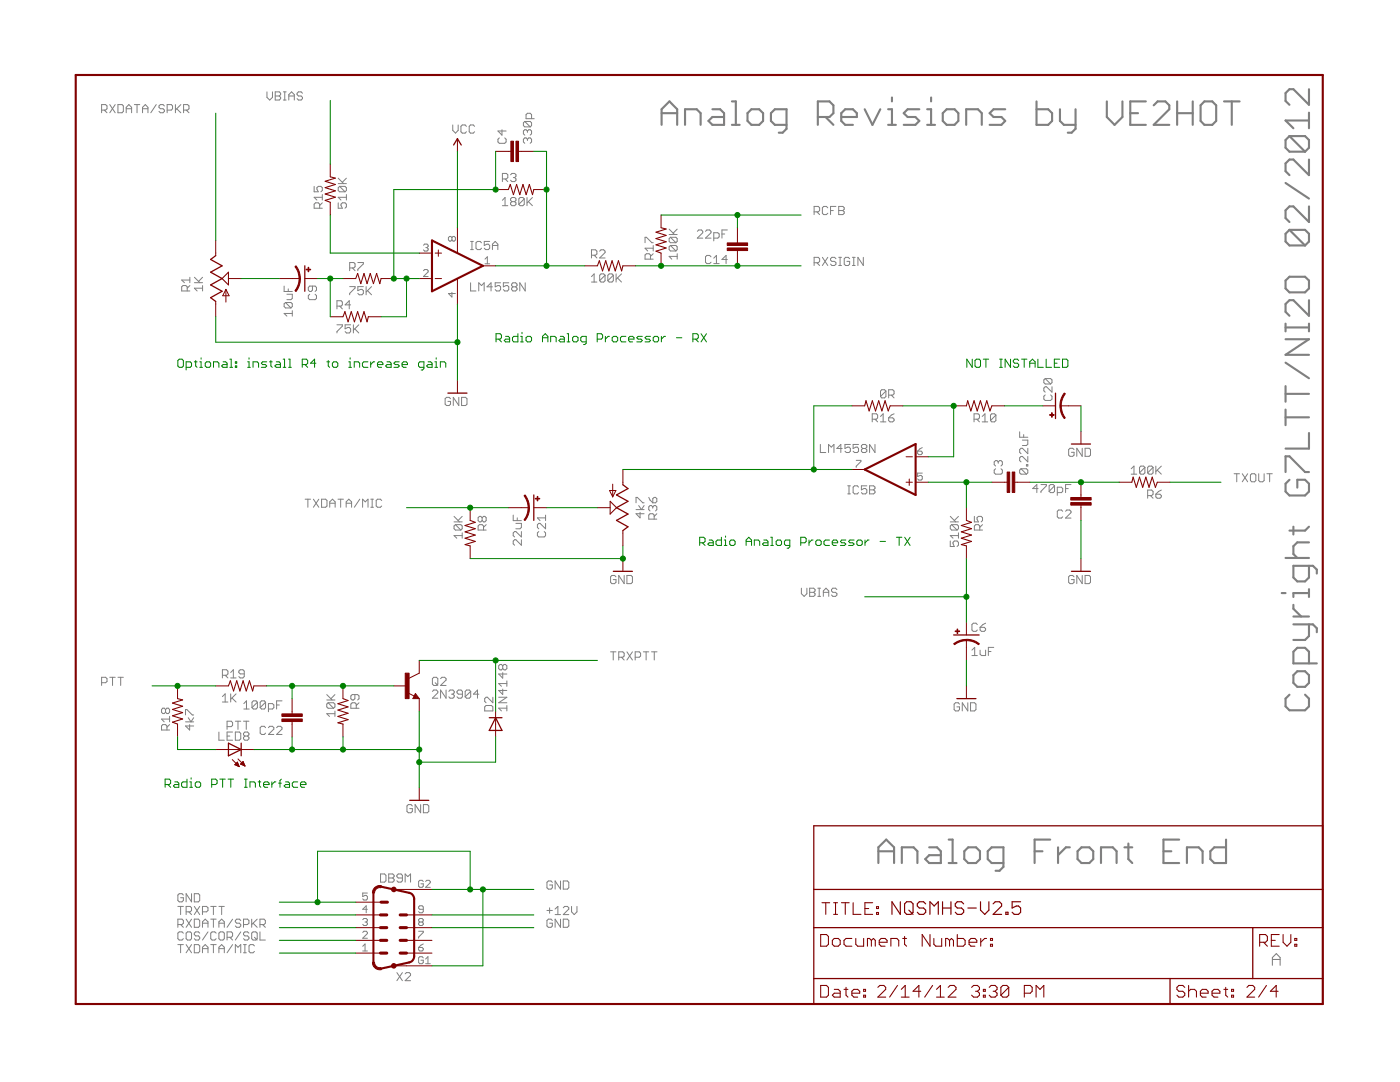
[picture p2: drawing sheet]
<svg xmlns="http://www.w3.org/2000/svg" width="279mm" height="216mm" viewBox="0 0 279 216" stroke-linecap="round" stroke-linejoin="round" font-family="sans-serif">
<g fill="#808080" stroke="#808080" stroke-width=".2">
<path d="M122.7 114.8l.2 .3z"/>
<path d="M122.1 114.8h.6z"/>
<path d="M122.1 114.8l-.2 .3z"/>
<path d="M121.9 115.1v1.1z"/>
<path d="M121.9 116.2l.2 .3z"/>
<path d="M122.1 116.5h.6z"/>
<path d="M122.7 116.5l.2-.3z"/>
<path d="M122.9 115.7v.5z"/>
<path d="M122.4 115.7h.5z"/>
<path d="M123.5 114.8v1.7z"/>
<path d="M123.5 114.8l1.1 1.7z"/>
<path d="M124.6 114.8v1.7z"/>
<path d="M125.1 114.8v1.7z"/>
<path d="M125.1 116.5h.8z"/>
<path d="M125.9 116.5l.3-.3z"/>
<path d="M126.2 115.1v1.1z"/>
<path d="M125.9 114.8l.3 .3z"/>
<path d="M125.1 114.8h.8z"/>
<path d="M67.5 40.5v1z"/>
<path d="M67.5 41.5h.8z"/>
<path d="M68 41l.3 .5z"/>
<path d="M68 40.7v.3z"/>
<path d="M68 40.7l.3-.2z"/>
<path d="M68.3 40.5h.6z"/>
<path d="M68.9 40.5l.2 .2z"/>
<path d="M69.1 40.7v.6z"/>
<path d="M69.1 41.3l-.2 .2z"/>
<path d="M67.5 39.4l.5 .5z"/>
<path d="M67.5 39.4h1.6z"/>
<path d="M69.1 38.8v1.1z"/>
<path d="M67.8 38.3h1.1z"/>
<path d="M67.5 38l.3 .3z"/>
<path d="M67.5 37.5v.5z"/>
<path d="M67.5 37.5l.3-.3z"/>
<path d="M67.8 37.2h1.1z"/>
<path d="M68.9 37.2l.2 .3z"/>
<path d="M69.1 37.5v.5z"/>
<path d="M68.9 38.3l.2-.3z"/>
<path d="M67.8 37.2l1.1 1.1z"/>
<path d="M67.5 36.6h1.6z"/>
<path d="M67.5 35.6l1.1 1z"/>
<path d="M68.3 36.4l.8-.8z"/>
<path d="M133.5 51.2l.6 .5z"/>
<path d="M133.5 51.2h1.6z"/>
<path d="M135.1 50.6v1.1z"/>
<path d="M133.8 50.1h1.1z"/>
<path d="M133.5 49.8l.3 .3z"/>
<path d="M133.5 49.3v.5z"/>
<path d="M133.8 49l-.3 .3z"/>
<path d="M133.8 49h1.1z"/>
<path d="M134.9 49l.2 .3z"/>
<path d="M135.1 49.3v.5z"/>
<path d="M135.1 49.8l-.2 .3z"/>
<path d="M133.8 49l1.1 1.1z"/>
<path d="M133.8 48.4h1.1z"/>
<path d="M133.5 48.2l.3 .2z"/>
<path d="M133.5 47.6v.6z"/>
<path d="M133.8 47.3l-.3 .3z"/>
<path d="M133.8 47.3h1.1z"/>
<path d="M134.9 47.3l.2 .3z"/>
<path d="M135.1 47.6v.6z"/>
<path d="M135.1 48.2l-.2 .2z"/>
<path d="M133.8 47.3l1.1 1.1z"/>
<path d="M133.5 46.8h1.6z"/>
<path d="M133.5 45.7l1.1 1.1z"/>
<path d="M134.3 46.5l.8-.8z"/>
<path d="M139.2 47.5h1z"/>
<path d="M139.2 47.5l1-1.1z"/>
<path d="M140.2 46.2v.2z"/>
<path d="M140 45.9l.2 .3z"/>
<path d="M139.4 45.9h.6z"/>
<path d="M139.4 45.9l-.2 .3z"/>
<path d="M140.8 47.5h1.1z"/>
<path d="M140.8 47.5l1.1-1.1z"/>
<path d="M141.9 46.2v.2z"/>
<path d="M141.6 45.9l.3 .3z"/>
<path d="M141.1 45.9h.5z"/>
<path d="M141.1 45.9l-.3 .3z"/>
<path d="M142.4 46.4v1.7z"/>
<path d="M142.4 46.4h.9z"/>
<path d="M143.3 46.4l.2 .3z"/>
<path d="M143.5 46.7v.5z"/>
<path d="M143.3 47.5l.2-.3z"/>
<path d="M142.4 47.5h.9z"/>
<path d="M144.1 45.9v1.6z"/>
<path d="M144.1 45.9h1.1z"/>
<path d="M144.1 46.7h.5z"/>
<path d="M100.8 39.4l-.5 .6z"/>
<path d="M100.8 39.4v1.6z"/>
<path d="M100.3 41h1z"/>
<path d="M101.9 39.7l.3-.3z"/>
<path d="M102.2 39.4h.5z"/>
<path d="M102.7 39.4l.3 .3z"/>
<path d="M103 39.7v.3z"/>
<path d="M103 40l-.3 .2z"/>
<path d="M102.7 40.2l.3 .3z"/>
<path d="M103 40.5v.3z"/>
<path d="M103 40.8l-.3 .2z"/>
<path d="M102.2 41h.5z"/>
<path d="M101.9 40.8l.3 .2z"/>
<path d="M101.9 40.5v.3z"/>
<path d="M101.9 40.5l.3-.3z"/>
<path d="M101.9 40l.3 .2z"/>
<path d="M101.9 39.7v.3z"/>
<path d="M102.2 40.2h.5z"/>
<path d="M103.5 39.7v1.1z"/>
<path d="M103.8 39.4l-.3 .3z"/>
<path d="M103.8 39.4h.5z"/>
<path d="M104.3 39.4l.3 .3z"/>
<path d="M104.6 39.7v1.1z"/>
<path d="M104.6 40.8l-.3 .2z"/>
<path d="M103.8 41h.5z"/>
<path d="M103.5 40.8l.3 .2z"/>
<path d="M103.5 40.8l1.1-1.1z"/>
<path d="M105.2 39.4v1.6z"/>
<path d="M105.2 40.5l1.1-1.1z"/>
<path d="M105.5 40.2l.8 .8z"/>
<path d="M104.5 28.3l.2 .3z"/>
<path d="M104.5 27.8v.5z"/>
<path d="M104.5 27.8l.2-.3z"/>
<path d="M104.7 27.5h.3z"/>
<path d="M105 27.5l.3 .3z"/>
<path d="M105.3 27.8v.2z"/>
<path d="M105.3 27.8l.2-.3z"/>
<path d="M105.5 27.5h.3z"/>
<path d="M105.8 27.5l.3 .3z"/>
<path d="M106.1 27.8v.5z"/>
<path d="M106.1 28.3l-.3 .3z"/>
<path d="M104.5 26.7l.2 .3z"/>
<path d="M104.5 26.1v.6z"/>
<path d="M104.5 26.1l.2-.2z"/>
<path d="M104.7 25.9h.3z"/>
<path d="M105 25.9l.3 .2z"/>
<path d="M105.3 26.1v.3z"/>
<path d="M105.3 26.1l.2-.2z"/>
<path d="M105.5 25.9h.3z"/>
<path d="M105.8 25.9l.3 .2z"/>
<path d="M106.1 26.1v.6z"/>
<path d="M105.8 27l.3-.3z"/>
<path d="M104.7 25.3h1.1z"/>
<path d="M104.5 25.1l.2 .2z"/>
<path d="M104.5 24.5v.6z"/>
<path d="M104.5 24.5l.2-.3z"/>
<path d="M104.7 24.2h1.1z"/>
<path d="M105.8 24.2l.3 .3z"/>
<path d="M106.1 24.5v.6z"/>
<path d="M105.8 25.3l.3-.2z"/>
<path d="M104.7 24.2l1.1 1.1z"/>
<path d="M105 23.7h1.6z"/>
<path d="M105 22.9v.8z"/>
<path d="M105 22.9l.3-.3z"/>
<path d="M105.3 22.6h.5z"/>
<path d="M105.8 22.6l.3 .3z"/>
<path d="M106.1 22.9v.8z"/>
<path d="M90.4 24.9v1.1z"/>
<path d="M90.4 26l.5 .6z"/>
<path d="M91.4 26l-.5 .6z"/>
<path d="M91.4 24.9v1.1z"/>
<path d="M92.8 24.9l.3 .3z"/>
<path d="M92.3 24.9h.5z"/>
<path d="M92.3 24.9l-.3 .3z"/>
<path d="M92 25.2v1.1z"/>
<path d="M92 26.3l.3 .3z"/>
<path d="M92.3 26.6h.5z"/>
<path d="M93.1 26.3l-.3 .3z"/>
<path d="M94.4 24.9l.3 .3z"/>
<path d="M93.9 24.9h.5z"/>
<path d="M93.9 24.9l-.3 .3z"/>
<path d="M93.6 25.2v1.1z"/>
<path d="M93.6 26.3l.3 .3z"/>
<path d="M93.9 26.6h.5z"/>
<path d="M94.4 26.6l.3-.3z"/>
<path d="M38.8 57.5l.5 .6z"/>
<path d="M38.8 57.5h1.6z"/>
<path d="M40.4 57v1.1z"/>
<path d="M38.8 56.4h1.6z"/>
<path d="M38.8 55.3l1.1 1.1z"/>
<path d="M40.4 55.3l-.8 .9z"/>
<path d="M86.3 139.3h1.1z"/>
<path d="M86.3 139.3l1.1-1.1z"/>
<path d="M87.4 138v.2z"/>
<path d="M87.1 137.7l.3 .3z"/>
<path d="M86.6 137.7h.5z"/>
<path d="M86.6 137.7l-.3 .3z"/>
<path d="M87.9 137.7v1.6z"/>
<path d="M87.9 137.7l1.1 1.6z"/>
<path d="M89 137.7v1.6z"/>
<path d="M89.8 137.7l-.2 .3z"/>
<path d="M89.8 137.7h.6z"/>
<path d="M90.4 137.7l.3 .3z"/>
<path d="M90.7 138v.2z"/>
<path d="M90.4 138.5l.3-.3z"/>
<path d="M90.1 138.5h.3z"/>
<path d="M90.4 138.5l.3 .3z"/>
<path d="M90.7 138.8v.2z"/>
<path d="M90.7 139l-.3 .3z"/>
<path d="M89.8 139.3h.6z"/>
<path d="M89.6 139l.2 .3z"/>
<path d="M91.2 139l.3 .3z"/>
<path d="M91.5 139.3h.5z"/>
<path d="M92 139.3l.3-.3z"/>
<path d="M92.3 138v1z"/>
<path d="M92 137.7l.3 .3z"/>
<path d="M91.5 137.7h.5z"/>
<path d="M91.5 137.7l-.3 .3z"/>
<path d="M91.2 138v.2z"/>
<path d="M91.2 138.2l.3 .3z"/>
<path d="M91.5 138.5h.8z"/>
<path d="M92.8 138v1z"/>
<path d="M93.1 137.7l-.3 .3z"/>
<path d="M93.1 137.7h.6z"/>
<path d="M93.7 137.7l.2 .3z"/>
<path d="M93.9 138v1z"/>
<path d="M93.9 139l-.2 .3z"/>
<path d="M93.1 139.3h.6z"/>
<path d="M92.8 139l.3 .3z"/>
<path d="M92.8 139l1.1-1z"/>
<path d="M95.3 137.7v1.6z"/>
<path d="M95.3 137.7l-.8 .8z"/>
<path d="M94.5 138.5h1.1z"/>
<path d="M45.3 143.9v1.6z"/>
<path d="M45.3 143.9h.8z"/>
<path d="M46.1 143.9l.3 .3z"/>
<path d="M46.4 144.2v.5z"/>
<path d="M46.1 145l.3-.3z"/>
<path d="M45.3 145h.8z"/>
<path d="M47.5 143.9v1.6z"/>
<path d="M47 143.9h1z"/>
<path d="M49.1 143.9v1.6z"/>
<path d="M48.6 143.9h1.1z"/>
<path d="M82 160.5l.3 .3z"/>
<path d="M81.5 160.5h.5z"/>
<path d="M81.5 160.5l-.3 .3z"/>
<path d="M81.2 160.8v1.1z"/>
<path d="M81.2 161.9l.3 .3z"/>
<path d="M81.5 162.2h.5z"/>
<path d="M82 162.2l.3-.3z"/>
<path d="M82.3 161.4v.5z"/>
<path d="M81.8 161.4h.5z"/>
<path d="M82.8 160.5v1.7z"/>
<path d="M82.8 160.5l1.1 1.7z"/>
<path d="M83.9 160.5v1.7z"/>
<path d="M84.5 160.5v1.7z"/>
<path d="M84.5 162.2h.8z"/>
<path d="M85.3 162.2l.3-.3z"/>
<path d="M85.6 160.8v1.1z"/>
<path d="M85.3 160.5l.3 .3z"/>
<path d="M84.5 160.5h.8z"/>
<path d="M37 144.9h1.6z"/>
<path d="M37 144.9l.8 .8z"/>
<path d="M37.8 144.6v1.1z"/>
<path d="M37 144h1.6z"/>
<path d="M38.6 143.2l-.5 .8z"/>
<path d="M37.6 143.2l.5 .8z"/>
<path d="M37 141.6v1.1z"/>
<path d="M37 141.6h.3z"/>
<path d="M37.3 141.6l1.1 1.1z"/>
<path d="M38.4 142.7h.2z"/>
<path d="M44.9 138.4l-.5 .6z"/>
<path d="M44.9 138.4v1.7z"/>
<path d="M44.4 140.1h1.1z"/>
<path d="M46 138.4v1.7z"/>
<path d="M46 139.5l1.1-1.1z"/>
<path d="M46.3 139.3l.8 .8z"/>
<path d="M75.9 174.4v1.6z"/>
<path d="M75.9 176h.8z"/>
<path d="M76.7 176l.3-.3z"/>
<path d="M77 174.7v1z"/>
<path d="M76.7 174.4l.3 .3z"/>
<path d="M75.9 174.4h.8z"/>
<path d="M77.6 174.4v1.6z"/>
<path d="M77.6 174.4h.8z"/>
<path d="M78.4 174.4l.3 .3z"/>
<path d="M78.7 174.7v.2z"/>
<path d="M78.7 174.9l-.3 .3z"/>
<path d="M78.4 175.2l.3 .3z"/>
<path d="M78.7 175.5v.2z"/>
<path d="M78.7 175.7l-.3 .3z"/>
<path d="M77.6 176h.8z"/>
<path d="M77.6 175.2h.8z"/>
<path d="M79.2 175.7l.3 .3z"/>
<path d="M79.5 176h.5z"/>
<path d="M80 176l.3-.3z"/>
<path d="M80.3 174.7v1z"/>
<path d="M80 174.4l.3 .3z"/>
<path d="M79.5 174.4h.5z"/>
<path d="M79.5 174.4l-.3 .3z"/>
<path d="M79.2 174.7v.2z"/>
<path d="M79.2 174.9l.3 .3z"/>
<path d="M79.5 175.2h.8z"/>
<path d="M80.9 174.4v1.6z"/>
<path d="M80.9 174.4l.5 .5z"/>
<path d="M81.4 174.9l.5-.5z"/>
<path d="M81.9 174.4v1.6z"/>
<path d="M214.1 114.8l.3 .3z"/>
<path d="M213.5 114.8h.6z"/>
<path d="M213.5 114.8l-.2 .3z"/>
<path d="M213.3 115.1v1.1z"/>
<path d="M213.3 116.2l.2 .3z"/>
<path d="M213.5 116.5h.6z"/>
<path d="M214.1 116.5l.3-.3z"/>
<path d="M214.4 115.7v.5z"/>
<path d="M213.8 115.7h.6z"/>
<path d="M214.9 114.8v1.7z"/>
<path d="M214.9 114.8l1.1 1.7z"/>
<path d="M216 114.8v1.7z"/>
<path d="M216.6 114.8v1.7z"/>
<path d="M216.6 116.5h.8z"/>
<path d="M217.4 116.5l.2-.3z"/>
<path d="M217.6 115.1v1.1z"/>
<path d="M217.4 114.8l.2 .3z"/>
<path d="M216.6 114.8h.8z"/>
<path d="M189.7 107.9v1.1z"/>
<path d="M189.7 109h.8z"/>
<path d="M190.2 108.5l.3 .5z"/>
<path d="M190.2 108.2v.3z"/>
<path d="M190.5 107.9l-.3 .3z"/>
<path d="M190.5 107.9h.5z"/>
<path d="M191 107.9l.3 .3z"/>
<path d="M191.3 108.2v.6z"/>
<path d="M191.3 108.8l-.3 .2z"/>
<path d="M189.7 106.9l.5 .5z"/>
<path d="M189.7 106.9h1.6z"/>
<path d="M191.3 106.3v1.1z"/>
<path d="M189.9 105.8h1.1z"/>
<path d="M189.7 105.5l.2 .3z"/>
<path d="M189.7 105v.5z"/>
<path d="M189.7 105l.2-.3z"/>
<path d="M189.9 104.7h1.1z"/>
<path d="M191 104.7l.3 .3z"/>
<path d="M191.3 105v.5z"/>
<path d="M191.3 105.5l-.3 .3z"/>
<path d="M189.9 104.7l1.1 1.1z"/>
<path d="M189.7 104.1h1.6z"/>
<path d="M189.7 103l1 1.1z"/>
<path d="M190.5 103.9l.8-.9z"/>
<path d="M194 129.7l.5-.5z"/>
<path d="M194.5 129.2v1.6z"/>
<path d="M194 130.8h1z"/>
<path d="M195.6 129.7v.8z"/>
<path d="M195.6 130.5l.3 .3z"/>
<path d="M195.9 130.8h.8z"/>
<path d="M196.7 129.7v1.1z"/>
<path d="M197.2 129.2v1.6z"/>
<path d="M197.2 129.2h1.1z"/>
<path d="M197.2 130h.6z"/>
<path d="M191.2 140.2l.3 .3z"/>
<path d="M190.7 140.2h.5z"/>
<path d="M190.7 140.2l-.3 .3z"/>
<path d="M190.4 140.5v1.1z"/>
<path d="M190.4 141.6l.3 .3z"/>
<path d="M190.7 141.9h.5z"/>
<path d="M191.5 141.6l-.3 .3z"/>
<path d="M191.5 141.1v.5z"/>
<path d="M191 141.1h.5z"/>
<path d="M192 140.2v1.7z"/>
<path d="M192 140.2l1.1 1.7z"/>
<path d="M193.1 140.2v1.7z"/>
<path d="M193.7 140.2v1.7z"/>
<path d="M193.7 141.9h.8z"/>
<path d="M194.5 141.9l.3-.3z"/>
<path d="M194.8 140.5v1.1z"/>
<path d="M194.5 140.2l.3 .3z"/>
<path d="M193.7 140.2h.8z"/>
<path d="M206.9 96.7v1.6z"/>
<path d="M206.1 97.5l.8-.8z"/>
<path d="M206.1 97.5h1.1z"/>
<path d="M207.7 96.7h1.1z"/>
<path d="M208.8 96.7v.2z"/>
<path d="M208.8 96.9l-1.1 1.1z"/>
<path d="M207.7 98v.3z"/>
<path d="M209.4 96.9v1.1z"/>
<path d="M209.4 96.9l.3-.2z"/>
<path d="M209.7 96.7h.5z"/>
<path d="M210.2 96.7l.3 .2z"/>
<path d="M210.5 96.9v1.1z"/>
<path d="M210.2 98.3l.3-.3z"/>
<path d="M209.7 98.3h.5z"/>
<path d="M209.4 98l.3 .3z"/>
<path d="M210.5 96.9l-1.1 1.1z"/>
<path d="M211 97.2v1.6z"/>
<path d="M211 97.2h.8z"/>
<path d="M211.8 97.2l.3 .3z"/>
<path d="M212.1 97.5v.5z"/>
<path d="M212.1 98l-.3 .3z"/>
<path d="M211 98.3h.8z"/>
<path d="M212.7 96.7v1.6z"/>
<path d="M212.7 96.7h1z"/>
<path d="M212.7 97.5h.5z"/>
<path d="M225.8 93.5l.5-.5z"/>
<path d="M226.3 93v1.6z"/>
<path d="M225.8 94.6h1.1z"/>
<path d="M227.4 93.3v1.1z"/>
<path d="M227.4 93.3l.3-.3z"/>
<path d="M227.7 93h.5z"/>
<path d="M228.2 93l.3 .3z"/>
<path d="M228.5 93.3v1.1z"/>
<path d="M228.2 94.6l.3-.2z"/>
<path d="M227.7 94.6h.5z"/>
<path d="M227.4 94.4l.3 .2z"/>
<path d="M228.5 93.3l-1.1 1.1z"/>
<path d="M229 93.3v1.1z"/>
<path d="M229 93.3l.3-.3z"/>
<path d="M229.3 93h.5z"/>
<path d="M229.8 93l.3 .3z"/>
<path d="M230.1 93.3v1.1z"/>
<path d="M229.8 94.6l.3-.2z"/>
<path d="M229.3 94.6h.5z"/>
<path d="M229 94.4l.3 .2z"/>
<path d="M230.1 93.3l-1.1 1.1z"/>
<path d="M230.7 93v1.6z"/>
<path d="M230.7 94.1l1.1-1.1z"/>
<path d="M230.9 93.8l.9 .8z"/>
<path d="M126.9 102.5h1.6z"/>
<path d="M126.9 102.5l.8 .8z"/>
<path d="M127.7 102.2v1.1z"/>
<path d="M126.9 101.7h1.6z"/>
<path d="M128.5 100.9l-.5 .8z"/>
<path d="M127.5 100.9l.5 .8z"/>
<path d="M126.9 99.2v1.1z"/>
<path d="M126.9 99.2h.3z"/>
<path d="M127.2 99.2l1.1 1.1z"/>
<path d="M128.3 100.3h.2z"/>
<path d="M93.9 56.4v1.7z"/>
<path d="M93.9 58.1h1.1z"/>
<path d="M95.5 56.4v1.7z"/>
<path d="M95.5 56.4l.6 .6z"/>
<path d="M96.6 56.4l-.5 .6z"/>
<path d="M96.6 56.4v1.7z"/>
<path d="M98 56.4v1.7z"/>
<path d="M98 56.4l-.8 .8z"/>
<path d="M97.2 57.2h1.1z"/>
<path d="M98.8 56.4h1.1z"/>
<path d="M98.8 56.4v.8z"/>
<path d="M98.8 57.2l.6-.2z"/>
<path d="M99.4 57h.2z"/>
<path d="M99.6 57l.3 .2z"/>
<path d="M99.9 57.2v.6z"/>
<path d="M99.9 57.8l-.3 .3z"/>
<path d="M99.1 58.1h.5z"/>
<path d="M98.8 57.8l.3 .3z"/>
<path d="M100.5 56.4h1z"/>
<path d="M100.5 56.4v.8z"/>
<path d="M100.5 57.2l.5-.2z"/>
<path d="M101 57h.3z"/>
<path d="M101.3 57l.2 .2z"/>
<path d="M101.5 57.2v.6z"/>
<path d="M101.5 57.8l-.2 .3z"/>
<path d="M100.7 58.1h.6z"/>
<path d="M100.5 57.8l.2 .3z"/>
<path d="M102.4 56.4l-.3 .3z"/>
<path d="M102.4 56.4h.5z"/>
<path d="M102.9 56.4l.3 .3z"/>
<path d="M103.2 56.7v.3z"/>
<path d="M102.9 57.2l.3-.2z"/>
<path d="M102.9 57.2l.3 .3z"/>
<path d="M103.2 57.5v.3z"/>
<path d="M103.2 57.8l-.3 .3z"/>
<path d="M102.4 58.1h.5z"/>
<path d="M102.1 57.8l.3 .3z"/>
<path d="M102.1 57.5v.3z"/>
<path d="M102.4 57.2l-.3 .3z"/>
<path d="M102.1 57l.3 .2z"/>
<path d="M102.1 56.7v.3z"/>
<path d="M102.4 57.2h.5z"/>
<path d="M103.7 56.4v1.7z"/>
<path d="M103.7 56.4l1.1 1.7z"/>
<path d="M104.8 56.4v1.7z"/>
<path d="M163.7 88.7v1.6z"/>
<path d="M163.7 90.3h1.1z"/>
<path d="M165.4 88.7v1.6z"/>
<path d="M165.4 88.7l.5 .5z"/>
<path d="M165.9 89.2l.5-.5z"/>
<path d="M166.4 88.7v1.6z"/>
<path d="M167.8 88.7v1.6z"/>
<path d="M167.8 88.7l-.8 .8z"/>
<path d="M167 89.5h1.1z"/>
<path d="M168.6 88.7h1.1z"/>
<path d="M168.6 88.7v.8z"/>
<path d="M168.6 89.5l.6-.3z"/>
<path d="M169.2 89.2h.2z"/>
<path d="M169.4 89.2l.3 .3z"/>
<path d="M169.7 89.5v.5z"/>
<path d="M169.4 90.3l.3-.3z"/>
<path d="M168.9 90.3h.5z"/>
<path d="M168.6 90l.3 .3z"/>
<path d="M170.3 88.7h1z"/>
<path d="M170.3 88.7v.8z"/>
<path d="M170.3 89.5l.5-.3z"/>
<path d="M170.8 89.2h.3z"/>
<path d="M171.1 89.2l.2 .3z"/>
<path d="M171.3 89.5v.5z"/>
<path d="M171.3 90l-.2 .3z"/>
<path d="M170.5 90.3h.6z"/>
<path d="M170.3 90l.2 .3z"/>
<path d="M171.9 88.9l.3-.2z"/>
<path d="M172.2 88.7h.5z"/>
<path d="M172.7 88.7l.3 .2z"/>
<path d="M173 88.9v.3z"/>
<path d="M173 89.2l-.3 .3z"/>
<path d="M172.7 89.5l.3 .3z"/>
<path d="M173 89.8v.2z"/>
<path d="M172.7 90.3l.3-.3z"/>
<path d="M172.2 90.3h.5z"/>
<path d="M171.9 90l.3 .3z"/>
<path d="M171.9 89.8v.2z"/>
<path d="M172.2 89.5l-.3 .3z"/>
<path d="M171.9 89.2l.3 .3z"/>
<path d="M171.9 88.9v.3z"/>
<path d="M172.2 89.5h.5z"/>
<path d="M173.5 88.7v1.6z"/>
<path d="M173.5 88.7l1.1 1.6z"/>
<path d="M174.6 88.7v1.6z"/>
<path d="M118.6 54.7l-.6 .5z"/>
<path d="M118.6 54.7v1.6z"/>
<path d="M118 56.3h1.1z"/>
<path d="M119.7 54.9v1.1z"/>
<path d="M119.7 54.9l.2-.2z"/>
<path d="M119.9 54.7h.6z"/>
<path d="M120.5 54.7l.3 .2z"/>
<path d="M120.8 54.9v1.1z"/>
<path d="M120.8 56l-.3 .3z"/>
<path d="M119.9 56.3h.6z"/>
<path d="M119.7 56l.2 .3z"/>
<path d="M119.7 56l1.1-1.1z"/>
<path d="M121.3 54.9v1.1z"/>
<path d="M121.3 54.9l.3-.2z"/>
<path d="M121.6 54.7h.5z"/>
<path d="M122.1 54.7l.3 .2z"/>
<path d="M122.4 54.9v1.1z"/>
<path d="M122.4 56l-.3 .3z"/>
<path d="M121.6 56.3h.5z"/>
<path d="M121.3 56l.3 .3z"/>
<path d="M121.3 56l1.1-1.1z"/>
<path d="M123 54.7v1.6z"/>
<path d="M123 55.7l1-1z"/>
<path d="M123.2 55.5l.8 .8z"/>
<path d="M69.8 57.2h1.1z"/>
<path d="M70.9 57.2v.3z"/>
<path d="M70.9 57.5l-1.1 1z"/>
<path d="M69.8 58.5v.3z"/>
<path d="M71.4 57.2h1.1z"/>
<path d="M71.4 57.2v.8z"/>
<path d="M71.4 58l.6-.3z"/>
<path d="M72 57.7h.2z"/>
<path d="M72.2 57.7l.3 .3z"/>
<path d="M72.5 58v.5z"/>
<path d="M72.5 58.5l-.3 .3z"/>
<path d="M71.7 58.8h.5z"/>
<path d="M71.4 58.5l.3 .3z"/>
<path d="M73.1 57.2v1.6z"/>
<path d="M73.1 58.3l1-1.1z"/>
<path d="M73.3 58l.8 .8z"/>
<path d="M56.7 62.5l.6 .6z"/>
<path d="M56.7 62.5h1.6z"/>
<path d="M58.3 62v1.1z"/>
<path d="M57 61.4h1.1z"/>
<path d="M56.7 61.2l.3 .2z"/>
<path d="M56.7 60.6v.6z"/>
<path d="M56.7 60.6l.3-.2z"/>
<path d="M57 60.4h1.1z"/>
<path d="M58.1 60.4l.2 .2z"/>
<path d="M58.3 60.6v.6z"/>
<path d="M58.3 61.2l-.2 .2z"/>
<path d="M57 60.4l1.1 1z"/>
<path d="M57.3 59.8h.8z"/>
<path d="M58.1 59.8l.2-.3z"/>
<path d="M58.3 58.7v.8z"/>
<path d="M57.3 58.7h1z"/>
<path d="M56.7 58.2h1.6z"/>
<path d="M56.7 57.1v1.1z"/>
<path d="M57.5 57.6v.6z"/>
<path d="M49.2 139.8l-.5 .6z"/>
<path d="M49.2 139.8v1.7z"/>
<path d="M48.7 141.5h1z"/>
<path d="M50.3 140.1v1.1z"/>
<path d="M50.3 140.1l.3-.3z"/>
<path d="M50.6 139.8h.5z"/>
<path d="M51.1 139.8l.3 .3z"/>
<path d="M51.4 140.1v1.1z"/>
<path d="M51.4 141.2l-.3 .3z"/>
<path d="M50.6 141.5h.5z"/>
<path d="M50.3 141.2l.3 .3z"/>
<path d="M50.3 141.2l1.1-1.1z"/>
<path d="M51.9 140.1v1.1z"/>
<path d="M51.9 140.1l.3-.3z"/>
<path d="M52.2 139.8h.5z"/>
<path d="M52.7 139.8l.3 .3z"/>
<path d="M53 140.1v1.1z"/>
<path d="M53 141.2l-.3 .3z"/>
<path d="M52.2 141.5h.5z"/>
<path d="M51.9 141.2l.3 .3z"/>
<path d="M51.9 141.2l1.1-1.1z"/>
<path d="M53.6 140.4v1.6z"/>
<path d="M53.6 140.4h.8z"/>
<path d="M54.4 140.4l.3 .3z"/>
<path d="M54.7 140.7v.5z"/>
<path d="M54.7 141.2l-.3 .3z"/>
<path d="M53.6 141.5h.8z"/>
<path d="M55.2 139.8v1.7z"/>
<path d="M55.2 139.8h1.1z"/>
<path d="M55.2 140.7h.6z"/>
<path d="M104.1 107.7v1.1z"/>
<path d="M103 107.7l1.1 1.1z"/>
<path d="M102.7 107.7h.3z"/>
<path d="M102.7 107.7l-.3 .3z"/>
<path d="M102.4 108v.5z"/>
<path d="M102.4 108.5l.3 .3z"/>
<path d="M104.1 106.1v1z"/>
<path d="M103 106.1l1.1 1z"/>
<path d="M102.7 106.1h.3z"/>
<path d="M102.7 106.1l-.3 .2z"/>
<path d="M102.4 106.3v.6z"/>
<path d="M102.4 106.9l.3 .2z"/>
<path d="M103 105.5h.8z"/>
<path d="M103.8 105.5l.3-.3z"/>
<path d="M104.1 104.4v.8z"/>
<path d="M103 104.4h1.1z"/>
<path d="M102.4 103.9h1.7z"/>
<path d="M102.4 102.8v1.1z"/>
<path d="M103.2 103.3v.6z"/>
<path d="M89.6 79.3l.3 .3z"/>
<path d="M89.1 79.3h.5z"/>
<path d="M89.1 79.3l-.3 .3z"/>
<path d="M88.8 79.6v1z"/>
<path d="M88.8 80.6l.3 .3z"/>
<path d="M89.1 80.9h.5z"/>
<path d="M89.6 80.9l.3-.3z"/>
<path d="M89.9 80.1v.5z"/>
<path d="M89.4 80.1h.5z"/>
<path d="M90.5 79.3v1.6z"/>
<path d="M90.5 79.3l1.1 1.6z"/>
<path d="M91.6 79.3v1.6z"/>
<path d="M92.1 79.3v1.6z"/>
<path d="M92.1 80.9h.8z"/>
<path d="M92.9 80.9l.3-.3z"/>
<path d="M93.2 79.6v1z"/>
<path d="M92.9 79.3l.3 .3z"/>
<path d="M92.1 79.3h.8z"/>
<path d="M90.6 106.9l.6 .5z"/>
<path d="M90.6 106.9h1.6z"/>
<path d="M92.2 106.3v1.1z"/>
<path d="M90.9 105.8h1.1z"/>
<path d="M90.6 105.5l.3 .3z"/>
<path d="M90.6 105v.5z"/>
<path d="M90.6 105l.3-.3z"/>
<path d="M90.9 104.7h1.1z"/>
<path d="M92 104.7l.2 .3z"/>
<path d="M92.2 105v.5z"/>
<path d="M92 105.8l.2-.3z"/>
<path d="M90.9 104.7l1.1 1.1z"/>
<path d="M90.6 104.1h1.6z"/>
<path d="M90.6 103l1.1 1.1z"/>
<path d="M91.4 103.9l.8-.9z"/>
<path d="M203.8 94.6h1z"/>
<path d="M203.5 94.4l.3 .2z"/>
<path d="M203.5 93.8v.6z"/>
<path d="M203.5 93.8l.3-.3z"/>
<path d="M203.8 93.5h1z"/>
<path d="M204.8 93.5l.3 .3z"/>
<path d="M205.1 93.8v.6z"/>
<path d="M204.8 94.6l.3-.2z"/>
<path d="M203.8 93.5l1 1.1z"/>
<path d="M204.8 93h.3z"/>
<path d="M204.8 92.7v.3z"/>
<path d="M204.8 92.7h.3z"/>
<path d="M205.1 92.7v.3z"/>
<path d="M205.1 91.1v1.1z"/>
<path d="M204 91.1l1.1 1.1z"/>
<path d="M203.8 91.1h.2z"/>
<path d="M203.8 91.1l-.3 .3z"/>
<path d="M203.5 91.4v.5z"/>
<path d="M203.5 91.9l.3 .3z"/>
<path d="M205.1 89.4v1.1z"/>
<path d="M204 89.4l1.1 1.1z"/>
<path d="M203.8 89.4h.2z"/>
<path d="M203.8 89.4l-.3 .3z"/>
<path d="M203.5 89.7v.6z"/>
<path d="M203.5 90.3l.3 .2z"/>
<path d="M204 88.9h.8z"/>
<path d="M204.8 88.9l.3-.3z"/>
<path d="M205.1 87.8v.8z"/>
<path d="M204 87.8h1.1z"/>
<path d="M203.5 87.2h1.6z"/>
<path d="M203.5 86.2v1z"/>
<path d="M204.3 86.7v.5z"/>
<path d="M65.2 142.4l.6 .6z"/>
<path d="M65.2 142.4h1.6z"/>
<path d="M66.8 141.9v1.1z"/>
<path d="M65.5 141.3h1.1z"/>
<path d="M65.2 141.1l.3 .2z"/>
<path d="M65.2 140.5v.6z"/>
<path d="M65.2 140.5l.3-.3z"/>
<path d="M65.5 140.2h1.1z"/>
<path d="M66.6 140.2l.2 .3z"/>
<path d="M66.8 140.5v.6z"/>
<path d="M66.8 141.1l-.2 .2z"/>
<path d="M65.5 140.2l1.1 1.1z"/>
<path d="M65.2 139.7h1.6z"/>
<path d="M65.2 138.6l1.1 1.1z"/>
<path d="M66.8 138.6l-.8 .8z"/>
<path d="M99.5 141.3l.6 .6z"/>
<path d="M99.5 141.3h1.7z"/>
<path d="M101.2 140.8v1.1z"/>
<path d="M99.5 140.2h1.7z"/>
<path d="M99.5 140.2l1.7-1.1z"/>
<path d="M99.5 139.1h1.7z"/>
<path d="M99.5 137.8h1.7z"/>
<path d="M99.5 137.8l.8 .8z"/>
<path d="M100.3 137.5v1.1z"/>
<path d="M99.5 136.4l.6 .5z"/>
<path d="M99.5 136.4h1.7z"/>
<path d="M101.2 135.9v1z"/>
<path d="M99.5 134.5h1.7z"/>
<path d="M99.5 134.5l.8 .8z"/>
<path d="M100.3 134.2v1.1z"/>
<path d="M99.5 133.4l.3 .3z"/>
<path d="M99.5 132.9v.5z"/>
<path d="M99.5 132.9l.3-.3z"/>
<path d="M99.8 132.6h.3z"/>
<path d="M100.1 132.6l.2 .3z"/>
<path d="M100.3 132.9l.3-.3z"/>
<path d="M100.6 132.6h.3z"/>
<path d="M100.9 132.6l.3 .3z"/>
<path d="M101.2 132.9v.5z"/>
<path d="M100.9 133.7l.3-.3z"/>
<path d="M100.6 133.7h.3z"/>
<path d="M100.3 133.4l.3 .3z"/>
<path d="M100.3 133.4l-.2 .3z"/>
<path d="M99.8 133.7h.3z"/>
<path d="M100.3 132.9v.5z"/>
<path d="M67.2 64.8h1.1z"/>
<path d="M68.3 64.8v.3z"/>
<path d="M68.3 65.1l-1.1 1.1z"/>
<path d="M67.2 66.2v.2z"/>
<path d="M68.9 64.8h1.1z"/>
<path d="M68.9 64.8v.8z"/>
<path d="M68.9 65.6l.5-.3z"/>
<path d="M69.4 65.3h.3z"/>
<path d="M69.7 65.3l.3 .3z"/>
<path d="M70 65.6v.6z"/>
<path d="M70 66.2l-.3 .2z"/>
<path d="M69.2 66.4h.5z"/>
<path d="M68.9 66.2l.3 .2z"/>
<path d="M70.5 64.8v1.6z"/>
<path d="M70.5 65.9l1.1-1.1z"/>
<path d="M70.8 65.6l.8 .8z"/>
<path d="M175.7 78v1.1z"/>
<path d="M176 77.8l-.3 .2z"/>
<path d="M176 77.8h.5z"/>
<path d="M176.5 77.8l.3 .2z"/>
<path d="M176.8 78v1.1z"/>
<path d="M176.8 79.1l-.3 .3z"/>
<path d="M176 79.4h.5z"/>
<path d="M175.7 79.1l.3 .3z"/>
<path d="M176.8 78l-1.1 1.1z"/>
<path d="M177.4 77.8v1.6z"/>
<path d="M177.4 77.8h.8z"/>
<path d="M178.2 77.8l.2 .2z"/>
<path d="M178.4 78v.6z"/>
<path d="M178.4 78.6l-.2 .2z"/>
<path d="M177.4 78.8h.8z"/>
<path d="M177.9 78.8l.5 .6z"/>
<path d="M214.1 89.4l.3 .3z"/>
<path d="M213.5 89.4h.6z"/>
<path d="M213.3 89.7l.2-.3z"/>
<path d="M213.3 89.7v1.1z"/>
<path d="M213.3 90.8l.2 .3z"/>
<path d="M213.5 91.1h.6z"/>
<path d="M214.1 91.1l.3-.3z"/>
<path d="M214.4 90.3v.5z"/>
<path d="M213.8 90.3h.6z"/>
<path d="M214.9 89.4v1.7z"/>
<path d="M214.9 89.4l1.1 1.7z"/>
<path d="M216 89.4v1.7z"/>
<path d="M216.6 89.4v1.7z"/>
<path d="M216.6 91.1h.8z"/>
<path d="M217.4 91.1l.2-.3z"/>
<path d="M217.6 89.7v1.1z"/>
<path d="M217.4 89.4l.2 .3z"/>
<path d="M216.6 89.4h.8z"/>
<path d="M62.7 41.5h1.6z"/>
<path d="M62.7 40.7v.8z"/>
<path d="M62.7 40.7l.3-.2z"/>
<path d="M63 40.5h.5z"/>
<path d="M63.5 40.5l.3 .2z"/>
<path d="M63.8 40.7v.8z"/>
<path d="M63.8 41l.5-.5z"/>
<path d="M62.7 39.4l.5 .5z"/>
<path d="M62.7 39.4h1.6z"/>
<path d="M64.3 38.8v1.1z"/>
<path d="M62.7 37.2v1.1z"/>
<path d="M62.7 38.3h.8z"/>
<path d="M63.2 37.7l.3 .6z"/>
<path d="M63.2 37.5v.2z"/>
<path d="M63.2 37.5l.3-.3z"/>
<path d="M63.5 37.2h.5z"/>
<path d="M64 37.2l.3 .3z"/>
<path d="M64.3 37.5v.5z"/>
<path d="M64 38.3l.3-.3z"/>
<path d="M128.7 51.7h1.7z"/>
<path d="M128.7 50.9v.8z"/>
<path d="M128.7 50.9l.3-.3z"/>
<path d="M129 50.6h.5z"/>
<path d="M129.5 50.6l.3 .3z"/>
<path d="M129.8 50.9v.8z"/>
<path d="M129.8 51.2l.6-.6z"/>
<path d="M128.7 49.5l.6 .6z"/>
<path d="M128.7 49.5h1.7z"/>
<path d="M130.4 49v1.1z"/>
<path d="M128.7 47.3v1.1z"/>
<path d="M128.7 47.3h.3z"/>
<path d="M129 47.3l1.1 1.1z"/>
<path d="M130.1 48.4h.3z"/>
<path d="M141.6 51l.3 .2z"/>
<path d="M141.1 51h.5z"/>
<path d="M141.1 51l-.3 .2z"/>
<path d="M140.8 51.2v1.1z"/>
<path d="M140.8 52.3l.3 .3z"/>
<path d="M141.1 52.6h.5z"/>
<path d="M141.6 52.6l.3-.3z"/>
<path d="M143 51l-.6 .5z"/>
<path d="M143 51v1.6z"/>
<path d="M142.4 52.6h1.1z"/>
<path d="M144.9 51v1.6z"/>
<path d="M144.1 51.8l.8-.8z"/>
<path d="M144.1 51.8h1.1z"/>
<path d="M100.3 34.6v1.6z"/>
<path d="M100.3 34.6h.8z"/>
<path d="M101.1 34.6l.2 .3z"/>
<path d="M101.3 34.9v.5z"/>
<path d="M101.3 35.4l-.2 .3z"/>
<path d="M100.3 35.7h.8z"/>
<path d="M100.8 35.7l.5 .5z"/>
<path d="M101.9 34.9l.3-.3z"/>
<path d="M102.2 34.6h.5z"/>
<path d="M102.7 34.6l.3 .3z"/>
<path d="M103 34.9v.3z"/>
<path d="M103 35.2l-.3 .2z"/>
<path d="M102.4 35.4h.3z"/>
<path d="M102.7 35.4l.3 .3z"/>
<path d="M103 35.7v.3z"/>
<path d="M103 36l-.3 .2z"/>
<path d="M102.2 36.2h.5z"/>
<path d="M101.9 36l.3 .2z"/>
<path d="M99.7 27.5l-.3 .3z"/>
<path d="M99.4 27.8v.5z"/>
<path d="M99.4 28.3l.3 .3z"/>
<path d="M99.7 28.6h1z"/>
<path d="M101 28.3l-.3 .3z"/>
<path d="M101 27.8v.5z"/>
<path d="M100.7 27.5l.3 .3z"/>
<path d="M99.4 26.1h1.6z"/>
<path d="M99.4 26.1l.8 .9z"/>
<path d="M100.2 25.9v1.1z"/>
<path d="M36.3 58.1h1.6z"/>
<path d="M36.3 57.2v.9z"/>
<path d="M36.3 57.2l.2-.2z"/>
<path d="M36.5 57h.6z"/>
<path d="M37.1 57l.3 .2z"/>
<path d="M37.4 57.2v.9z"/>
<path d="M37.4 57.5l.5-.5z"/>
<path d="M36.3 55.9l.5 .5z"/>
<path d="M36.3 55.9h1.6z"/>
<path d="M37.9 55.3v1.1z"/>
<path d="M86.3 135.4v1.1z"/>
<path d="M86.3 135.4l.3-.3z"/>
<path d="M86.6 135.1h.5z"/>
<path d="M87.1 135.1l.3 .3z"/>
<path d="M87.4 135.4v1.1z"/>
<path d="M87.1 136.8l.3-.3z"/>
<path d="M86.6 136.8h.5z"/>
<path d="M86.3 136.5l.3 .3z"/>
<path d="M86.8 136.2l.6 .6z"/>
<path d="M87.9 136.8h1.1z"/>
<path d="M87.9 136.8l1.1-1.1z"/>
<path d="M89 135.4v.3z"/>
<path d="M88.8 135.1l.2 .3z"/>
<path d="M88.2 135.1h.6z"/>
<path d="M87.9 135.4l.3-.3z"/>
<path d="M43.7 146.1v1.6z"/>
<path d="M43.7 147.7h1.1z"/>
<path d="M45.3 146.1h1.1z"/>
<path d="M45.3 146.1v1.6z"/>
<path d="M45.3 147.7h1.1z"/>
<path d="M45.3 146.9h.6z"/>
<path d="M47 146.1v1.6z"/>
<path d="M47 147.7h.8z"/>
<path d="M47.8 147.7l.2-.3z"/>
<path d="M48 146.3v1.1z"/>
<path d="M47.8 146.1l.2 .2z"/>
<path d="M47 146.1h.8z"/>
<path d="M48.6 146.3l.3-.2z"/>
<path d="M48.9 146.1h.5z"/>
<path d="M49.4 146.1l.3 .2z"/>
<path d="M49.7 146.3v.3z"/>
<path d="M49.4 146.9l.3-.3z"/>
<path d="M49.4 146.9l.3 .2z"/>
<path d="M49.7 147.1v.3z"/>
<path d="M49.7 147.4l-.3 .3z"/>
<path d="M48.9 147.7h.5z"/>
<path d="M48.6 147.4l.3 .3z"/>
<path d="M48.6 147.1v.3z"/>
<path d="M48.6 147.1l.3-.2z"/>
<path d="M48.6 146.6l.3 .3z"/>
<path d="M48.6 146.3v.3z"/>
<path d="M48.9 146.9h.5z"/>
<path d="M32.2 145.7h1.6z"/>
<path d="M32.2 144.9v.8z"/>
<path d="M32.5 144.6l-.3 .3z"/>
<path d="M32.5 144.6h.5z"/>
<path d="M33 144.6l.3 .3z"/>
<path d="M33.3 144.9v.8z"/>
<path d="M33.3 145.1l.5-.5z"/>
<path d="M32.2 143.5l.6 .5z"/>
<path d="M32.2 143.5h1.6z"/>
<path d="M33.8 142.9v1.1z"/>
<path d="M32.2 142.1l.3 .3z"/>
<path d="M32.2 141.6v.5z"/>
<path d="M32.5 141.3l-.3 .3z"/>
<path d="M32.5 141.3h.3z"/>
<path d="M32.8 141.3l.2 .3z"/>
<path d="M33 141.6l.3-.3z"/>
<path d="M33.3 141.3h.3z"/>
<path d="M33.6 141.3l.2 .3z"/>
<path d="M33.8 141.6v.5z"/>
<path d="M33.8 142.1l-.2 .3z"/>
<path d="M33.3 142.4h.3z"/>
<path d="M33 142.1l.3 .3z"/>
<path d="M33 142.1l-.2 .3z"/>
<path d="M32.5 142.4h.3z"/>
<path d="M33 141.6v.5z"/>
<path d="M44.4 133.6v1.7z"/>
<path d="M44.4 133.6h.8z"/>
<path d="M45.2 133.6l.3 .3z"/>
<path d="M45.5 133.9v.6z"/>
<path d="M45.5 134.5l-.3 .2z"/>
<path d="M44.4 134.7h.8z"/>
<path d="M44.9 134.7l.6 .6z"/>
<path d="M46.6 133.6l-.6 .6z"/>
<path d="M46.6 133.6v1.7z"/>
<path d="M46 135.3h1.1z"/>
<path d="M47.7 135l.2 .3z"/>
<path d="M47.9 135.3h.6z"/>
<path d="M48.5 135.3l.2-.3z"/>
<path d="M48.7 133.9v1.1z"/>
<path d="M48.5 133.6l.2 .3z"/>
<path d="M47.9 133.6h.6z"/>
<path d="M47.9 133.6l-.2 .3z"/>
<path d="M47.7 133.9v.3z"/>
<path d="M47.7 134.2l.2 .3z"/>
<path d="M47.9 134.5h.8z"/>
<path d="M72.4 188.8l.5-.4z"/>
<path d="M72.9 188.4v1.4z"/>
<path d="M72.4 189.8h.9z"/>
<path d="M84 188.6l.5-.2z"/>
<path d="M84 188.6l-.5 .5z"/>
<path d="M83.5 189.1v.4z"/>
<path d="M83.5 189.5l.3 .3z"/>
<path d="M83.8 189.8h.4z"/>
<path d="M84.2 189.8l.3-.3z"/>
<path d="M84.5 189.3v.2z"/>
<path d="M84.2 189.1l.3 .2z"/>
<path d="M83.5 189.1h.7z"/>
<path d="M72.4 187.2h.9z"/>
<path d="M72.4 187.2l.9-.9z"/>
<path d="M73.3 186.1v.2z"/>
<path d="M73.1 185.8l.2 .3z"/>
<path d="M72.6 185.8h.5z"/>
<path d="M72.6 185.8l-.2 .3z"/>
<path d="M83.5 185.8h1z"/>
<path d="M84.5 185.8v.3z"/>
<path d="M84.5 186.1l-1 .9z"/>
<path d="M83.5 187v.2z"/>
<path d="M72.6 183.3l-.2 .2z"/>
<path d="M72.6 183.3h.5z"/>
<path d="M73.1 183.3l.2 .2z"/>
<path d="M73.3 183.5v.2z"/>
<path d="M73.3 183.7l-.2 .3z"/>
<path d="M72.9 184h.2z"/>
<path d="M73.1 184l.2 .2z"/>
<path d="M73.3 184.2v.2z"/>
<path d="M73.3 184.4l-.2 .3z"/>
<path d="M72.6 184.7h.5z"/>
<path d="M72.4 184.4l.2 .3z"/>
<path d="M83.5 183.5l.3-.2z"/>
<path d="M83.8 183.3h.4z"/>
<path d="M84.2 183.3l.3 .2z"/>
<path d="M84.5 183.5v.2z"/>
<path d="M84.5 183.7l-.3 .3z"/>
<path d="M84.2 184l.3 .2z"/>
<path d="M84.5 184.2v.2z"/>
<path d="M84.5 184.4l-.3 .3z"/>
<path d="M83.8 184.7h.4z"/>
<path d="M83.5 184.4l.3 .3z"/>
<path d="M83.5 184.2v.2z"/>
<path d="M83.5 184.2l.3-.2z"/>
<path d="M83.5 183.7l.3 .3z"/>
<path d="M83.5 183.5v.2z"/>
<path d="M83.8 184h.4z"/>
<path d="M73.1 180.7v1.4z"/>
<path d="M72.4 181.4l.7-.7z"/>
<path d="M72.4 181.4h.9z"/>
<path d="M83.5 181.9l.3 .2z"/>
<path d="M83.8 182.1h.4z"/>
<path d="M84.2 182.1l.3-.2z"/>
<path d="M84.5 181v.9z"/>
<path d="M84.2 180.7l.3 .3z"/>
<path d="M83.8 180.7h.4z"/>
<path d="M83.8 180.7l-.3 .3z"/>
<path d="M83.5 181v.2z"/>
<path d="M83.5 181.2l.3 .2z"/>
<path d="M83.8 181.4h.7z"/>
<path d="M72.4 178.2h.9z"/>
<path d="M72.4 178.2v.7z"/>
<path d="M72.4 178.9l.5-.2z"/>
<path d="M72.9 178.7h.2z"/>
<path d="M73.1 178.7l.2 .2z"/>
<path d="M73.3 178.9v.5z"/>
<path d="M73.1 179.6l.2-.2z"/>
<path d="M72.6 179.6h.5z"/>
<path d="M72.4 179.4l.2 .2z"/>
<path d="M79.2 194.1l1.1 1.6z"/>
<path d="M80.3 194.1l-1.1 1.6z"/>
<path d="M80.9 195.7h1z"/>
<path d="M80.9 195.7l1-1.1z"/>
<path d="M81.9 194.3v.3z"/>
<path d="M81.7 194.1l.2 .2z"/>
<path d="M81.1 194.1h.6z"/>
<path d="M81.1 194.1l-.2 .2z"/>
<path d="M84.2 190.9l.3 .2z"/>
<path d="M83.8 190.9h.4z"/>
<path d="M83.8 190.9l-.3 .2z"/>
<path d="M83.5 191.1v1z"/>
<path d="M83.5 192.1l.3 .2z"/>
<path d="M83.8 192.3h.4z"/>
<path d="M84.2 192.3l.3-.2z"/>
<path d="M84.5 191.6v.5z"/>
<path d="M84 191.6h.5z"/>
<path d="M84.9 191.4l.5-.5z"/>
<path d="M85.4 190.9v1.4z"/>
<path d="M84.9 192.3h1z"/>
<path d="M84.2 175.7l.3 .2z"/>
<path d="M83.8 175.7h.4z"/>
<path d="M83.8 175.7l-.3 .2z"/>
<path d="M83.5 175.9v.9z"/>
<path d="M83.5 176.8l.3 .3z"/>
<path d="M83.8 177.1h.4z"/>
<path d="M84.2 177.1l.3-.3z"/>
<path d="M84.5 176.4v.4z"/>
<path d="M84 176.4h.5z"/>
<path d="M84.9 177.1h1z"/>
<path d="M84.9 177.1l1-1z"/>
<path d="M85.9 175.9v.2z"/>
<path d="M85.6 175.7l.3 .2z"/>
<path d="M85.2 175.7h.4z"/>
<path d="M85.2 175.7l-.3 .2z"/>
<path d="M194.5 105.8h1.6z"/>
<path d="M194.5 105v.8z"/>
<path d="M194.5 105l.2-.3z"/>
<path d="M194.7 104.7h.6z"/>
<path d="M195.3 104.7l.2 .3z"/>
<path d="M195.5 105v.8z"/>
<path d="M195.5 105.2l.6-.5z"/>
<path d="M194.5 103v1.1z"/>
<path d="M194.5 104.1h.8z"/>
<path d="M195 103.6l.3 .5z"/>
<path d="M195 103.3v.3z"/>
<path d="M195 103.3l.3-.3z"/>
<path d="M195.3 103h.5z"/>
<path d="M195.8 103l.3 .3z"/>
<path d="M196.1 103.3v.6z"/>
<path d="M196.1 103.9l-.3 .2z"/>
<path d="M194.8 124.4l.2 .2z"/>
<path d="M194.2 124.4h.6z"/>
<path d="M194.2 124.4l-.2 .2z"/>
<path d="M194 124.6v1.1z"/>
<path d="M194 125.7l.2 .3z"/>
<path d="M194.2 126h.6z"/>
<path d="M194.8 126l.2-.3z"/>
<path d="M196.1 124.6l.6-.2z"/>
<path d="M196.1 124.6l-.5 .6z"/>
<path d="M195.6 125.2v.5z"/>
<path d="M195.6 125.7l.3 .3z"/>
<path d="M195.9 126h.5z"/>
<path d="M196.4 126l.3-.3z"/>
<path d="M196.7 125.5v.2z"/>
<path d="M196.4 125.2l.3 .3z"/>
<path d="M195.6 125.2h.8z"/>
<path d="M211.8 101.8l.3 .2z"/>
<path d="M211.3 101.8h.5z"/>
<path d="M211 102l.3-.2z"/>
<path d="M211 102v1.1z"/>
<path d="M211 103.1l.3 .3z"/>
<path d="M211.3 103.4h.5z"/>
<path d="M211.8 103.4l.3-.3z"/>
<path d="M212.7 103.4h1z"/>
<path d="M212.7 103.4l1-1.1z"/>
<path d="M213.7 102v.3z"/>
<path d="M213.5 101.8l.2 .2z"/>
<path d="M212.9 101.8h.6z"/>
<path d="M212.9 101.8l-.2 .2z"/>
<path d="M229 97.8v1.6z"/>
<path d="M229 97.8h.8z"/>
<path d="M229.8 97.8l.3 .3z"/>
<path d="M230.1 98.1v.5z"/>
<path d="M230.1 98.6l-.3 .3z"/>
<path d="M229 98.9h.8z"/>
<path d="M229.6 98.9l.5 .5z"/>
<path d="M231.2 98.1l.6-.3z"/>
<path d="M231.2 98.1l-.5 .5z"/>
<path d="M230.7 98.6v.5z"/>
<path d="M230.7 99.1l.2 .3z"/>
<path d="M230.9 99.4h.6z"/>
<path d="M231.5 99.4l.3-.3z"/>
<path d="M231.8 98.9v.2z"/>
<path d="M231.5 98.6l.3 .3z"/>
<path d="M230.7 98.6h.8z"/>
<path d="M129.5 103.6h1.6z"/>
<path d="M129.5 102.8v.8z"/>
<path d="M129.7 102.5l-.2 .3z"/>
<path d="M129.7 102.5h.6z"/>
<path d="M130.3 102.5l.3 .3z"/>
<path d="M130.6 102.8v.8z"/>
<path d="M131.1 102.5l-.5 .6z"/>
<path d="M129.5 101.7l.2 .3z"/>
<path d="M129.5 101.2v.5z"/>
<path d="M129.7 100.9l-.2 .3z"/>
<path d="M129.7 100.9h.3z"/>
<path d="M130 100.9l.3 .3z"/>
<path d="M130.3 101.2v.2z"/>
<path d="M130.3 101.2l.3-.3z"/>
<path d="M130.6 100.9h.2z"/>
<path d="M130.8 100.9l.3 .3z"/>
<path d="M131.1 101.2v.5z"/>
<path d="M131.1 101.7l-.3 .3z"/>
<path d="M129.5 99.2l.2 .6z"/>
<path d="M129.7 99.8l.6 .5z"/>
<path d="M130.3 100.3h.5z"/>
<path d="M131.1 100.1l-.3 .2z"/>
<path d="M131.1 99.5v.6z"/>
<path d="M130.8 99.2l.3 .3z"/>
<path d="M130.6 99.2h.2z"/>
<path d="M130.3 99.5l.3-.3z"/>
<path d="M130.3 99.5v.8z"/>
<path d="M84.5 55.2h.9z"/>
<path d="M84.5 55.2l.9-1z"/>
<path d="M85.4 54v.2z"/>
<path d="M85.2 53.8l.2 .2z"/>
<path d="M84.7 53.8h.5z"/>
<path d="M84.7 53.8l-.2 .2z"/>
<path d="M84.7 48.7l-.2 .2z"/>
<path d="M84.7 48.7h.5z"/>
<path d="M85.2 48.7l.2 .2z"/>
<path d="M85.4 48.9v.3z"/>
<path d="M85.4 49.2l-.2 .2z"/>
<path d="M85 49.4h.2z"/>
<path d="M85.2 49.4l.2 .2z"/>
<path d="M85.4 49.6v.3z"/>
<path d="M85.4 49.9l-.2 .2z"/>
<path d="M84.7 50.1h.5z"/>
<path d="M84.5 49.9l.2 .2z"/>
<path d="M96.8 51.7l.5-.5z"/>
<path d="M97.3 51.2v1.4z"/>
<path d="M96.8 52.6h.9z"/>
<path d="M93.9 49.8h.6z"/>
<path d="M94.2 48.2v1.6z"/>
<path d="M93.9 48.2h.6z"/>
<path d="M95.8 48.2l.3 .2z"/>
<path d="M95.3 48.2h.5z"/>
<path d="M95 48.4l.3-.2z"/>
<path d="M95 48.4v1.1z"/>
<path d="M95 49.5l.3 .3z"/>
<path d="M95.3 49.8h.5z"/>
<path d="M95.8 49.8l.3-.3z"/>
<path d="M96.6 48.2h1.1z"/>
<path d="M96.6 48.2v.8z"/>
<path d="M96.6 49l.6-.3z"/>
<path d="M97.2 48.7h.2z"/>
<path d="M97.4 48.7l.3 .3z"/>
<path d="M97.7 49v.5z"/>
<path d="M97.4 49.8l.3-.3z"/>
<path d="M96.9 49.8h.5z"/>
<path d="M96.6 49.5l.3 .3z"/>
<path d="M98.3 48.7v1.1z"/>
<path d="M98.3 48.7l.5-.5z"/>
<path d="M98.8 48.2l.6 .5z"/>
<path d="M99.4 48.7v1.1z"/>
<path d="M98.3 49h1.1z"/>
<path d="M183.6 89.6l.5-.3z"/>
<path d="M183.6 89.6l-.5 .4z"/>
<path d="M183.1 90v.5z"/>
<path d="M183.1 90.5l.3 .2z"/>
<path d="M183.4 90.7h.4z"/>
<path d="M183.8 90.7l.3-.2z"/>
<path d="M184.1 90.3v.2z"/>
<path d="M183.8 90l.3 .3z"/>
<path d="M183.1 90h.7z"/>
<path d="M183.1 94.4h1z"/>
<path d="M183.1 94.4v.7z"/>
<path d="M183.1 95.1l.5-.2z"/>
<path d="M183.6 94.9h.2z"/>
<path d="M183.8 94.9l.3 .2z"/>
<path d="M184.1 95.1v.5z"/>
<path d="M184.1 95.6l-.3 .2z"/>
<path d="M183.4 95.8h.4z"/>
<path d="M183.1 95.6l.3 .2z"/>
<path d="M170.9 91.9h.9z"/>
<path d="M171.8 91.9v.2z"/>
<path d="M170.9 93l.9-.9z"/>
<path d="M170.9 93v.3z"/>
<path d="M169.2 98.6h.5z"/>
<path d="M169.4 96.9v1.7z"/>
<path d="M169.2 96.9h.5z"/>
<path d="M171.1 96.9l.2 .3z"/>
<path d="M170.5 96.9h.6z"/>
<path d="M170.3 97.2l.2-.3z"/>
<path d="M170.3 97.2v1.1z"/>
<path d="M170.3 98.3l.2 .3z"/>
<path d="M170.5 98.6h.6z"/>
<path d="M171.1 98.6l.2-.3z"/>
<path d="M171.9 96.9h1.1z"/>
<path d="M171.9 96.9v.8z"/>
<path d="M171.9 97.7l.5-.2z"/>
<path d="M172.4 97.5h.3z"/>
<path d="M172.7 97.5l.3 .2z"/>
<path d="M173 97.7v.6z"/>
<path d="M172.7 98.6l.3-.3z"/>
<path d="M172.2 98.6h.5z"/>
<path d="M171.9 98.3l.3 .3z"/>
<path d="M173.5 96.9v1.7z"/>
<path d="M173.5 96.9h.8z"/>
<path d="M174.3 96.9l.3 .3z"/>
<path d="M174.6 97.2v.3z"/>
<path d="M174.6 97.5l-.3 .2z"/>
<path d="M174.3 97.7l.3 .3z"/>
<path d="M174.6 98v.3z"/>
<path d="M174.3 98.6l.3-.3z"/>
<path d="M173.5 98.6h.8z"/>
<path d="M173.5 97.7h.8z"/>
<path d="M89.5 47.9l.2 .2z"/>
<path d="M89.5 47.4v.5z"/>
<path d="M89.5 47.4l.2-.2z"/>
<path d="M89.7 47.2h.3z"/>
<path d="M90 47.2l.2 .2z"/>
<path d="M90.4 47.2l-.2 .2z"/>
<path d="M90.4 47.2h.3z"/>
<path d="M90.7 47.2l.2 .2z"/>
<path d="M90.9 47.4v.5z"/>
<path d="M90.9 47.9l-.2 .2z"/>
<path d="M90.4 48.1h.3z"/>
<path d="M90.2 47.9l.2 .2z"/>
<path d="M90.2 47.9l-.2 .2z"/>
<path d="M89.7 48.1h.3z"/>
<path d="M90.2 47.4v.5z"/>
<path d="M89.5 58.6h1.4z"/>
<path d="M89.5 58.6l.7 .7z"/>
<path d="M90.2 58.3v1z"/>
<path d="M118 49.8v1.7z"/>
<path d="M118 49.8h.8z"/>
<path d="M118.8 49.8l.3 .3z"/>
<path d="M119.1 50.1v.6z"/>
<path d="M118.8 50.9l.3-.2z"/>
<path d="M118 50.9h.8z"/>
<path d="M118.6 50.9l.5 .6z"/>
<path d="M119.7 51.5h1.1z"/>
<path d="M119.7 51.5l1.1-1.1z"/>
<path d="M120.8 50.1v.3z"/>
<path d="M120.5 49.8l.3 .3z"/>
<path d="M119.9 49.8h.6z"/>
<path d="M119.9 49.8l-.2 .3z"/>
<path d="M69.8 52.4v1.6z"/>
<path d="M69.8 52.4h.8z"/>
<path d="M70.6 52.4l.3 .3z"/>
<path d="M70.9 52.7v.5z"/>
<path d="M70.9 53.2l-.3 .3z"/>
<path d="M69.8 53.5h.8z"/>
<path d="M70.3 53.5l.6 .5z"/>
<path d="M71.4 52.4h1.1z"/>
<path d="M72.5 52.4v.3z"/>
<path d="M71.4 53.7l1.1-1z"/>
<path d="M71.4 53.7v.3z"/>
<path d="M61.8 58.7l-.3 .3z"/>
<path d="M61.5 59v.5z"/>
<path d="M61.5 59.5l.3 .3z"/>
<path d="M61.8 59.8h1.1z"/>
<path d="M62.9 59.8l.3-.3z"/>
<path d="M63.2 59v.5z"/>
<path d="M62.9 58.7l.3 .3z"/>
<path d="M62.9 58.2l.3-.3z"/>
<path d="M63.2 57.4v.5z"/>
<path d="M62.9 57.1l.3 .3z"/>
<path d="M61.8 57.1h1.1z"/>
<path d="M61.8 57.1l-.3 .3z"/>
<path d="M61.5 57.4v.5z"/>
<path d="M61.5 57.9l.3 .3z"/>
<path d="M61.8 58.2h.3z"/>
<path d="M62.1 58.2l.3-.3z"/>
<path d="M62.4 57.1v.8z"/>
<path d="M52.7 144.9l.3 .3z"/>
<path d="M52.2 144.9h.5z"/>
<path d="M52.2 144.9l-.3 .3z"/>
<path d="M51.9 145.2v1.1z"/>
<path d="M51.9 146.3l.3 .3z"/>
<path d="M52.2 146.6h.5z"/>
<path d="M53 146.3l-.3 .3z"/>
<path d="M53.6 146.6h1.1z"/>
<path d="M53.6 146.6l1.1-1.1z"/>
<path d="M54.7 145.2v.3z"/>
<path d="M54.4 144.9l.3 .3z"/>
<path d="M53.8 144.9h.6z"/>
<path d="M53.8 144.9l-.2 .3z"/>
<path d="M55.2 146.6h1.1z"/>
<path d="M55.2 146.6l1.1-1.1z"/>
<path d="M56.3 145.2v.3z"/>
<path d="M56 144.9l.3 .3z"/>
<path d="M55.5 144.9h.5z"/>
<path d="M55.2 145.2l.3-.3z"/>
<path d="M107.5 106.1l-.3 .2z"/>
<path d="M107.2 106.3v.6z"/>
<path d="M107.2 106.9l.3 .2z"/>
<path d="M107.5 107.1h1.1z"/>
<path d="M108.6 107.1l.3-.2z"/>
<path d="M108.9 106.3v.6z"/>
<path d="M108.6 106.1l.3 .2z"/>
<path d="M108.9 104.4v1.1z"/>
<path d="M107.8 104.4l1.1 1.1z"/>
<path d="M107.5 104.4h.3z"/>
<path d="M107.5 104.4l-.3 .3z"/>
<path d="M107.2 104.7v.5z"/>
<path d="M107.2 105.2l.3 .3z"/>
<path d="M107.2 103.3l.6 .6z"/>
<path d="M107.2 103.3h1.7z"/>
<path d="M108.9 102.8v1.1z"/>
<path d="M95.4 105.8h1.6z"/>
<path d="M95.4 105v.8z"/>
<path d="M95.7 104.7l-.3 .3z"/>
<path d="M95.7 104.7h.5z"/>
<path d="M96.2 104.7l.3 .3z"/>
<path d="M96.5 105v.8z"/>
<path d="M96.5 105.2l.5-.5z"/>
<path d="M95.4 103.9l.3 .2z"/>
<path d="M95.4 103.3v.6z"/>
<path d="M95.7 103l-.3 .3z"/>
<path d="M95.7 103h.2z"/>
<path d="M95.9 103l.3 .3z"/>
<path d="M96.2 103.3l.3-.3z"/>
<path d="M96.5 103h.3z"/>
<path d="M96.8 103l.2 .3z"/>
<path d="M97 103.3v.6z"/>
<path d="M97 103.9l-.2 .2z"/>
<path d="M96.5 104.1h.3z"/>
<path d="M96.2 103.9l.3 .2z"/>
<path d="M96.2 103.9l-.3 .2z"/>
<path d="M95.7 104.1h.2z"/>
<path d="M96.2 103.3v.6z"/>
<path d="M198.7 93.5l-.3 .3z"/>
<path d="M198.4 93.8v.6z"/>
<path d="M198.4 94.4l.3 .2z"/>
<path d="M198.7 94.6h1.1z"/>
<path d="M199.8 94.6l.2-.2z"/>
<path d="M200 93.8v.6z"/>
<path d="M199.8 93.5l.2 .3z"/>
<path d="M198.4 92.7l.3 .3z"/>
<path d="M198.4 92.2v.5z"/>
<path d="M198.4 92.2l.3-.3z"/>
<path d="M198.7 91.9h.3z"/>
<path d="M199 91.9l.2 .3z"/>
<path d="M199.2 92.2v.3z"/>
<path d="M199.2 92.2l.3-.3z"/>
<path d="M199.5 91.9h.3z"/>
<path d="M199.8 91.9l.2 .3z"/>
<path d="M200 92.2v.5z"/>
<path d="M200 92.7l-.2 .3z"/>
<path d="M70 141.3h1.6z"/>
<path d="M70 140.5v.8z"/>
<path d="M70 140.5l.3-.3z"/>
<path d="M70.3 140.2h.5z"/>
<path d="M70.8 140.2l.3 .3z"/>
<path d="M71.1 140.5v.8z"/>
<path d="M71.1 140.8l.5-.6z"/>
<path d="M71.4 139.7l.2-.3z"/>
<path d="M71.6 138.9v.5z"/>
<path d="M71.4 138.6l.2 .3z"/>
<path d="M70.3 138.6h1.1z"/>
<path d="M70 138.9l.3-.3z"/>
<path d="M70 138.9v.5z"/>
<path d="M70 139.4l.3 .3z"/>
<path d="M70.3 139.7h.2z"/>
<path d="M70.5 139.7l.3-.3z"/>
<path d="M70.8 138.6v.8z"/>
<path d="M96.7 141.9h1.7z"/>
<path d="M98.4 141.1v.8z"/>
<path d="M98.1 140.8l.3 .3z"/>
<path d="M97 140.8h1.1z"/>
<path d="M97 140.8l-.3 .3z"/>
<path d="M96.7 141.1v.8z"/>
<path d="M98.4 139.1v1.1z"/>
<path d="M97.3 139.1l1.1 1.1z"/>
<path d="M97 139.1h.3z"/>
<path d="M96.7 139.4l.3-.3z"/>
<path d="M96.7 139.4v.6z"/>
<path d="M96.7 140l.3 .2z"/>
<path d="M67.2 60v1.6z"/>
<path d="M67.2 60h.9z"/>
<path d="M68.1 60l.2 .3z"/>
<path d="M68.3 60.3v.5z"/>
<path d="M68.3 60.8l-.2 .3z"/>
<path d="M67.2 61.1h.9z"/>
<path d="M67.8 61.1l.5 .5z"/>
<path d="M69.7 60v1.6z"/>
<path d="M69.7 60l-.8 .8z"/>
<path d="M68.9 60.8h1.1z"/>
<path d="M208.6 78.8l-.3 .3z"/>
<path d="M208.3 79.1v.5z"/>
<path d="M208.3 79.6l.3 .3z"/>
<path d="M208.6 79.9h1.1z"/>
<path d="M209.7 79.9l.2-.3z"/>
<path d="M209.9 79.1v.5z"/>
<path d="M209.7 78.8l.2 .3z"/>
<path d="M209.9 77.2v1.1z"/>
<path d="M208.8 77.2l1.1 1.1z"/>
<path d="M208.6 77.2h.2z"/>
<path d="M208.6 77.2l-.3 .2z"/>
<path d="M208.3 77.4v.6z"/>
<path d="M208.3 78l.3 .3z"/>
<path d="M208.6 76.6h1.1z"/>
<path d="M208.3 76.3l.3 .3z"/>
<path d="M208.3 75.8v.5z"/>
<path d="M208.3 75.8l.3-.3z"/>
<path d="M208.6 75.5h1.1z"/>
<path d="M209.7 75.5l.2 .3z"/>
<path d="M209.9 75.8v.5z"/>
<path d="M209.9 76.3l-.2 .3z"/>
<path d="M208.6 75.5l1.1 1.1z"/>
<path d="M194.4 82.6v1.6z"/>
<path d="M194.4 82.6h.8z"/>
<path d="M195.2 82.6l.3 .2z"/>
<path d="M195.5 82.8v.6z"/>
<path d="M195.5 83.4l-.3 .2z"/>
<path d="M194.4 83.6h.8z"/>
<path d="M194.9 83.6l.6 .6z"/>
<path d="M196 83.1l.6-.5z"/>
<path d="M196.6 82.6v1.6z"/>
<path d="M196 84.2h1.1z"/>
<path d="M197.7 82.8v1.1z"/>
<path d="M197.7 82.8l.2-.2z"/>
<path d="M197.9 82.6h.6z"/>
<path d="M198.5 82.6l.3 .2z"/>
<path d="M198.8 82.8v1.1z"/>
<path d="M198.5 84.2l.3-.3z"/>
<path d="M197.9 84.2h.6z"/>
<path d="M197.7 83.9l.2 .3z"/>
<path d="M198.8 82.8l-1.1 1.1z"/>
<path d="M174.1 82.6v1.6z"/>
<path d="M174.1 82.6h.8z"/>
<path d="M174.9 82.6l.3 .2z"/>
<path d="M175.2 82.8v.6z"/>
<path d="M175.2 83.4l-.3 .2z"/>
<path d="M174.1 83.6h.8z"/>
<path d="M174.6 83.6l.6 .6z"/>
<path d="M175.7 83.1l.6-.5z"/>
<path d="M176.3 82.6v1.6z"/>
<path d="M175.7 84.2h1.1z"/>
<path d="M177.9 82.8l.5-.2z"/>
<path d="M177.9 82.8l-.5 .6z"/>
<path d="M177.4 83.4v.5z"/>
<path d="M177.4 83.9l.2 .3z"/>
<path d="M177.6 84.2h.6z"/>
<path d="M178.2 84.2l.2-.3z"/>
<path d="M178.4 83.6v.3z"/>
<path d="M178.2 83.4l.2 .2z"/>
<path d="M177.4 83.4h.8z"/>
<path d="M36.3 178.3l.3 .3z"/>
<path d="M35.8 178.3h.5z"/>
<path d="M35.5 178.6l.3-.3z"/>
<path d="M35.5 178.6v1.1z"/>
<path d="M35.5 179.7l.3 .3z"/>
<path d="M35.8 180h.5z"/>
<path d="M36.3 180l.3-.3z"/>
<path d="M36.6 179.1v.6z"/>
<path d="M36 179.1h.6z"/>
<path d="M37.1 178.3v1.7z"/>
<path d="M37.1 178.3l1.1 1.7z"/>
<path d="M38.2 178.3v1.7z"/>
<path d="M38.8 178.3v1.7z"/>
<path d="M38.8 180h.8z"/>
<path d="M39.9 179.7l-.3 .3z"/>
<path d="M39.9 178.6v1.1z"/>
<path d="M39.6 178.3l.3 .3z"/>
<path d="M38.8 178.3h.8z"/>
<path d="M110 175.8l.2 .3z"/>
<path d="M109.4 175.8h.6z"/>
<path d="M109.4 175.8l-.2 .3z"/>
<path d="M109.2 176.1v1z"/>
<path d="M109.2 177.1l.2 .3z"/>
<path d="M109.4 177.4h.6z"/>
<path d="M110 177.4l.2-.3z"/>
<path d="M110.2 176.6v.5z"/>
<path d="M109.7 176.6h.5z"/>
<path d="M110.8 175.8v1.6z"/>
<path d="M110.8 175.8l1.1 1.6z"/>
<path d="M111.9 175.8v1.6z"/>
<path d="M112.4 175.8v1.6z"/>
<path d="M112.4 177.4h.8z"/>
<path d="M113.2 177.4l.3-.3z"/>
<path d="M113.5 176.1v1z"/>
<path d="M113.2 175.8l.3 .3z"/>
<path d="M112.4 175.8h.8z"/>
<path d="M110 183.4l.2 .3z"/>
<path d="M109.4 183.4h.6z"/>
<path d="M109.4 183.4l-.2 .3z"/>
<path d="M109.2 183.7v1.1z"/>
<path d="M109.2 184.8l.2 .2z"/>
<path d="M109.4 185h.6z"/>
<path d="M110 185l.2-.2z"/>
<path d="M110.2 184.2v.6z"/>
<path d="M109.7 184.2h.5z"/>
<path d="M110.8 183.4v1.6z"/>
<path d="M110.8 183.4l1.1 1.6z"/>
<path d="M111.9 183.4v1.6z"/>
<path d="M112.4 183.4v1.6z"/>
<path d="M112.4 185h.8z"/>
<path d="M113.2 185l.3-.2z"/>
<path d="M113.5 183.7v1.1z"/>
<path d="M113.2 183.4l.3 .3z"/>
<path d="M112.4 183.4h.8z"/>
<path d="M20.3 20.9v1.6z"/>
<path d="M20.3 20.9h.8z"/>
<path d="M21.1 20.9l.3 .2z"/>
<path d="M21.4 21.1v.6z"/>
<path d="M21.4 21.7l-.3 .3z"/>
<path d="M20.3 22h.8z"/>
<path d="M20.8 22l.6 .5z"/>
<path d="M21.9 20.9l1.1 1.6z"/>
<path d="M23 20.9l-1.1 1.6z"/>
<path d="M23.5 20.9v1.6z"/>
<path d="M23.5 22.5h.9z"/>
<path d="M24.6 22.2l-.2 .3z"/>
<path d="M24.6 21.1v1.1z"/>
<path d="M24.4 20.9l.2 .2z"/>
<path d="M23.5 20.9h.9z"/>
<path d="M25.2 21.4v1.1z"/>
<path d="M25.7 20.9l-.5 .5z"/>
<path d="M25.7 20.9l.6 .5z"/>
<path d="M26.3 21.4v1.1z"/>
<path d="M25.2 21.7h1.1z"/>
<path d="M27.3 20.9v1.6z"/>
<path d="M26.8 20.9h1.1z"/>
<path d="M28.4 21.4v1.1z"/>
<path d="M28.4 21.4l.6-.5z"/>
<path d="M29 20.9l.5 .5z"/>
<path d="M29.5 21.4v1.1z"/>
<path d="M28.4 21.7h1.1z"/>
<path d="M31.2 20.9l-1.1 1.6z"/>
<path d="M32.5 20.9l.3 .2z"/>
<path d="M32 20.9h.5z"/>
<path d="M32 20.9l-.3 .2z"/>
<path d="M31.7 21.1v.3z"/>
<path d="M31.7 21.4l.3 .3z"/>
<path d="M32 21.7h.5z"/>
<path d="M32.5 21.7l.3 .3z"/>
<path d="M32.8 22v.2z"/>
<path d="M32.8 22.2l-.3 .3z"/>
<path d="M32 22.5h.5z"/>
<path d="M31.7 22.2l.3 .3z"/>
<path d="M33.4 20.9v1.6z"/>
<path d="M33.4 20.9h.8z"/>
<path d="M34.2 20.9l.2 .2z"/>
<path d="M34.4 21.1v.6z"/>
<path d="M34.4 21.7l-.2 .3z"/>
<path d="M33.4 22h.8z"/>
<path d="M35 20.9v1.6z"/>
<path d="M36.1 20.9l-1.1 1.1z"/>
<path d="M35.3 21.7l.8 .8z"/>
<path d="M36.6 20.9v1.6z"/>
<path d="M36.6 20.9h.8z"/>
<path d="M37.4 20.9l.3 .2z"/>
<path d="M37.7 21.1v.6z"/>
<path d="M37.7 21.7l-.3 .3z"/>
<path d="M36.6 22h.8z"/>
<path d="M37.2 22l.5 .5z"/>
<path d="M35.5 183.4v1.6z"/>
<path d="M35.5 183.4h.8z"/>
<path d="M36.3 183.4l.3 .3z"/>
<path d="M36.6 183.7v.5z"/>
<path d="M36.6 184.2l-.3 .3z"/>
<path d="M35.5 184.5h.8z"/>
<path d="M36 184.5l.6 .5z"/>
<path d="M37.1 183.4l1.1 1.6z"/>
<path d="M38.2 183.4l-1.1 1.6z"/>
<path d="M38.8 183.4v1.6z"/>
<path d="M38.8 185h.8z"/>
<path d="M39.9 184.8l-.3 .2z"/>
<path d="M39.9 183.7v1.1z"/>
<path d="M39.6 183.4l.3 .3z"/>
<path d="M38.8 183.4h.8z"/>
<path d="M40.4 183.9v1.1z"/>
<path d="M40.4 183.9l.6-.5z"/>
<path d="M41 183.4l.5 .5z"/>
<path d="M41.5 183.9v1.1z"/>
<path d="M40.4 184.2h1.1z"/>
<path d="M42.6 183.4v1.6z"/>
<path d="M42.1 183.4h1z"/>
<path d="M43.7 183.9v1.1z"/>
<path d="M43.7 183.9l.5-.5z"/>
<path d="M44.2 183.4l.6 .5z"/>
<path d="M44.8 183.9v1.1z"/>
<path d="M43.7 184.2h1.1z"/>
<path d="M46.4 183.4l-1.1 1.6z"/>
<path d="M47.8 183.4l.2 .3z"/>
<path d="M47.2 183.4h.6z"/>
<path d="M47.2 183.4l-.2 .3z"/>
<path d="M47 183.7v.2z"/>
<path d="M47 183.9l.2 .3z"/>
<path d="M47.2 184.2h.6z"/>
<path d="M47.8 184.2l.2 .3z"/>
<path d="M48 184.5v.3z"/>
<path d="M48 184.8l-.2 .2z"/>
<path d="M47.2 185h.6z"/>
<path d="M47 184.8l.2 .2z"/>
<path d="M48.6 183.4v1.6z"/>
<path d="M48.6 183.4h.8z"/>
<path d="M49.4 183.4l.3 .3z"/>
<path d="M49.7 183.7v.5z"/>
<path d="M49.7 184.2l-.3 .3z"/>
<path d="M48.6 184.5h.8z"/>
<path d="M50.2 183.4v1.6z"/>
<path d="M50.2 184.5l1.1-1.1z"/>
<path d="M50.5 184.2l.8 .8z"/>
<path d="M51.9 183.4v1.6z"/>
<path d="M51.9 183.4h.8z"/>
<path d="M52.7 183.4l.3 .3z"/>
<path d="M53 183.7v.5z"/>
<path d="M53 184.2l-.3 .3z"/>
<path d="M51.9 184.5h.8z"/>
<path d="M52.4 184.5l.6 .5z"/>
<path d="M162.5 51.3v1.7z"/>
<path d="M162.5 51.3h.8z"/>
<path d="M163.3 51.3l.3 .3z"/>
<path d="M163.6 51.6v.6z"/>
<path d="M163.6 52.2l-.3 .2z"/>
<path d="M162.5 52.4h.8z"/>
<path d="M163 52.4l.6 .6z"/>
<path d="M164.1 51.3l1.1 1.7z"/>
<path d="M165.2 51.3l-1.1 1.7z"/>
<path d="M166.6 51.3l.2 .3z"/>
<path d="M166 51.3h.6z"/>
<path d="M165.8 51.6l.2-.3z"/>
<path d="M165.8 51.6v.3z"/>
<path d="M165.8 51.9l.2 .3z"/>
<path d="M166 52.2h.6z"/>
<path d="M166.6 52.2l.2 .2z"/>
<path d="M166.8 52.4v.3z"/>
<path d="M166.6 53l.2-.3z"/>
<path d="M166 53h.6z"/>
<path d="M165.8 52.7l.2 .3z"/>
<path d="M167.4 53h.5z"/>
<path d="M167.7 51.3v1.7z"/>
<path d="M167.4 51.3h.5z"/>
<path d="M169.3 51.3l.3 .3z"/>
<path d="M168.8 51.3h.5z"/>
<path d="M168.8 51.3l-.3 .3z"/>
<path d="M168.5 51.6v1.1z"/>
<path d="M168.5 52.7l.3 .3z"/>
<path d="M168.8 53h.5z"/>
<path d="M169.6 52.7l-.3 .3z"/>
<path d="M169.6 52.2v.5z"/>
<path d="M169 52.2h.6z"/>
<path d="M170.1 53h.6z"/>
<path d="M170.4 51.3v1.7z"/>
<path d="M170.1 51.3h.6z"/>
<path d="M171.2 51.3v1.7z"/>
<path d="M171.2 51.3l1.1 1.7z"/>
<path d="M172.3 51.3v1.7z"/>
<path d="M162.5 41.2v1.6z"/>
<path d="M162.5 41.2h.8z"/>
<path d="M163.3 41.2l.3 .3z"/>
<path d="M163.6 41.5v.5z"/>
<path d="M163.3 42.3l.3-.3z"/>
<path d="M162.5 42.3h.8z"/>
<path d="M163 42.3l.6 .5z"/>
<path d="M164.9 41.2l.3 .3z"/>
<path d="M164.4 41.2h.5z"/>
<path d="M164.4 41.2l-.3 .3z"/>
<path d="M164.1 41.5v1z"/>
<path d="M164.1 42.5l.3 .3z"/>
<path d="M164.4 42.8h.5z"/>
<path d="M165.2 42.5l-.3 .3z"/>
<path d="M165.8 41.2v1.6z"/>
<path d="M165.8 41.2h1z"/>
<path d="M165.8 42h.5z"/>
<path d="M167.4 41.2v1.6z"/>
<path d="M167.4 41.2h.8z"/>
<path d="M168.2 41.2l.3 .3z"/>
<path d="M168.5 41.5v.2z"/>
<path d="M168.5 41.7l-.3 .3z"/>
<path d="M168.2 42l.3 .3z"/>
<path d="M168.5 42.3v.2z"/>
<path d="M168.5 42.5l-.3 .3z"/>
<path d="M167.4 42.8h.8z"/>
<path d="M167.4 42h.8z"/>
<path d="M53.3 18.3v1.1z"/>
<path d="M53.3 19.4l.5 .6z"/>
<path d="M53.8 20l.6-.6z"/>
<path d="M54.4 18.3v1.1z"/>
<path d="M54.9 18.3v1.7z"/>
<path d="M54.9 18.3h.8z"/>
<path d="M55.7 18.3l.3 .3z"/>
<path d="M56 18.6v.3z"/>
<path d="M56 18.9l-.3 .3z"/>
<path d="M55.7 19.2l.3 .2z"/>
<path d="M56 19.4v.3z"/>
<path d="M56 19.7l-.3 .3z"/>
<path d="M54.9 20h.8z"/>
<path d="M54.9 19.2h.8z"/>
<path d="M56.6 20h.5z"/>
<path d="M56.8 18.3v1.7z"/>
<path d="M56.6 18.3h.5z"/>
<path d="M57.6 18.9v1.1z"/>
<path d="M57.6 18.9l.6-.6z"/>
<path d="M58.2 18.3l.5 .6z"/>
<path d="M58.7 18.9v1.1z"/>
<path d="M57.6 19.2h1.1z"/>
<path d="M60.1 18.3l.3 .3z"/>
<path d="M59.6 18.3h.5z"/>
<path d="M59.6 18.3l-.3 .3z"/>
<path d="M59.3 18.6v.3z"/>
<path d="M59.3 18.9l.3 .3z"/>
<path d="M59.6 19.2h.5z"/>
<path d="M60.1 19.2l.3 .2z"/>
<path d="M60.4 19.4v.3z"/>
<path d="M60.4 19.7l-.3 .3z"/>
<path d="M59.6 20h.5z"/>
<path d="M59.3 19.7l.3 .3z"/>
<path d="M159.9 117.4v1.1z"/>
<path d="M159.9 118.5l.6 .5z"/>
<path d="M160.5 119l.5-.5z"/>
<path d="M161 117.4v1.1z"/>
<path d="M161.6 117.4v1.6z"/>
<path d="M161.6 117.4h.8z"/>
<path d="M162.4 117.4l.3 .2z"/>
<path d="M162.7 117.6v.3z"/>
<path d="M162.7 117.9l-.3 .3z"/>
<path d="M162.4 118.2l.3 .3z"/>
<path d="M162.7 118.5v.2z"/>
<path d="M162.7 118.7l-.3 .3z"/>
<path d="M161.6 119h.8z"/>
<path d="M161.6 118.2h.8z"/>
<path d="M163.2 119h.6z"/>
<path d="M163.5 117.4v1.6z"/>
<path d="M163.2 117.4h.6z"/>
<path d="M164.3 117.9v1.1z"/>
<path d="M164.8 117.4l-.5 .5z"/>
<path d="M164.8 117.4l.6 .5z"/>
<path d="M165.4 117.9v1.1z"/>
<path d="M164.3 118.2h1.1z"/>
<path d="M166.7 117.4l.3 .2z"/>
<path d="M166.2 117.4h.5z"/>
<path d="M166.2 117.4l-.3 .2z"/>
<path d="M165.9 117.6v.3z"/>
<path d="M165.9 117.9l.3 .3z"/>
<path d="M166.2 118.2h.5z"/>
<path d="M166.7 118.2l.3 .3z"/>
<path d="M167 118.5v.2z"/>
<path d="M167 118.7l-.3 .3z"/>
<path d="M166.2 119h.5z"/>
<path d="M165.9 118.7l.3 .3z"/>
<path d="M20.3 135.1v1.7z"/>
<path d="M20.3 135.1h.8z"/>
<path d="M21.1 135.1l.3 .3z"/>
<path d="M21.4 135.4v.6z"/>
<path d="M21.1 136.2l.3-.2z"/>
<path d="M20.3 136.2h.8z"/>
<path d="M22.5 135.1v1.7z"/>
<path d="M21.9 135.1h1.1z"/>
<path d="M24.1 135.1v1.7z"/>
<path d="M23.5 135.1h1.1z"/>
<path d="M122.4 130.1v1.6z"/>
<path d="M121.9 130.1h1z"/>
<path d="M123.5 130.1v1.6z"/>
<path d="M123.5 130.1h.8z"/>
<path d="M124.3 130.1l.3 .2z"/>
<path d="M124.6 130.3v.6z"/>
<path d="M124.3 131.1l.3-.2z"/>
<path d="M123.5 131.1h.8z"/>
<path d="M124 131.1l.6 .6z"/>
<path d="M125.1 130.1l1.1 1.6z"/>
<path d="M126.2 130.1l-1.1 1.6z"/>
<path d="M126.8 130.1v1.6z"/>
<path d="M126.8 130.1h.8z"/>
<path d="M127.6 130.1l.2 .2z"/>
<path d="M127.8 130.3v.6z"/>
<path d="M127.6 131.1l.2-.2z"/>
<path d="M126.8 131.1h.8z"/>
<path d="M128.9 130.1v1.6z"/>
<path d="M128.4 130.1h1.1z"/>
<path d="M130.6 130.1v1.6z"/>
<path d="M130 130.1h1.1z"/>
<path d="M36 180.9v1.6z"/>
<path d="M35.5 180.9h1.1z"/>
<path d="M37.1 180.9v1.6z"/>
<path d="M37.1 180.9h.9z"/>
<path d="M38 180.9l.2 .2z"/>
<path d="M38.2 181.1v.6z"/>
<path d="M38.2 181.7l-.2 .2z"/>
<path d="M37.1 181.9h.9z"/>
<path d="M37.7 181.9l.5 .6z"/>
<path d="M38.8 180.9l1.1 1.6z"/>
<path d="M39.9 180.9l-1.1 1.6z"/>
<path d="M40.4 180.9v1.6z"/>
<path d="M40.4 180.9h.8z"/>
<path d="M41.2 180.9l.3 .2z"/>
<path d="M41.5 181.1v.6z"/>
<path d="M41.2 181.9l.3-.2z"/>
<path d="M40.4 181.9h.8z"/>
<path d="M42.6 180.9v1.6z"/>
<path d="M42.1 180.9h1z"/>
<path d="M44.2 180.9v1.6z"/>
<path d="M43.7 180.9h1.1z"/>
<path d="M36.3 185.9l.3 .3z"/>
<path d="M35.8 185.9h.5z"/>
<path d="M35.5 186.2l.3-.3z"/>
<path d="M35.5 186.2v1.1z"/>
<path d="M35.5 187.3l.3 .3z"/>
<path d="M35.8 187.6h.5z"/>
<path d="M36.3 187.6l.3-.3z"/>
<path d="M37.4 185.9h.6z"/>
<path d="M37.1 186.2l.3-.3z"/>
<path d="M37.1 186.2v1.1z"/>
<path d="M37.1 187.3l.3 .3z"/>
<path d="M37.4 187.6h.6z"/>
<path d="M38 187.6l.2-.3z"/>
<path d="M38.2 186.2v1.1z"/>
<path d="M38 185.9l.2 .3z"/>
<path d="M39.6 185.9l.3 .3z"/>
<path d="M39.1 185.9h.5z"/>
<path d="M38.8 186.2l.3-.3z"/>
<path d="M38.8 186.2v.3z"/>
<path d="M38.8 186.5l.3 .3z"/>
<path d="M39.1 186.8h.5z"/>
<path d="M39.6 186.8l.3 .2z"/>
<path d="M39.9 187v.3z"/>
<path d="M39.9 187.3l-.3 .3z"/>
<path d="M39.1 187.6h.5z"/>
<path d="M38.8 187.3l.3 .3z"/>
<path d="M41.5 185.9l-1.1 1.7z"/>
<path d="M42.9 185.9l.2 .3z"/>
<path d="M42.3 185.9h.6z"/>
<path d="M42.1 186.2l.2-.3z"/>
<path d="M42.1 186.2v1.1z"/>
<path d="M42.1 187.3l.2 .3z"/>
<path d="M42.3 187.6h.6z"/>
<path d="M42.9 187.6l.2-.3z"/>
<path d="M44 185.9h.5z"/>
<path d="M43.7 186.2l.3-.3z"/>
<path d="M43.7 186.2v1.1z"/>
<path d="M43.7 187.3l.3 .3z"/>
<path d="M44 187.6h.5z"/>
<path d="M44.5 187.6l.3-.3z"/>
<path d="M44.8 186.2v1.1z"/>
<path d="M44.5 185.9l.3 .3z"/>
<path d="M45.3 185.9v1.7z"/>
<path d="M45.3 185.9h.8z"/>
<path d="M46.1 185.9l.3 .3z"/>
<path d="M46.4 186.2v.6z"/>
<path d="M46.4 186.8l-.3 .2z"/>
<path d="M45.3 187h.8z"/>
<path d="M45.9 187l.5 .6z"/>
<path d="M48 185.9l-1 1.7z"/>
<path d="M49.4 185.9l.3 .3z"/>
<path d="M48.9 185.9h.5z"/>
<path d="M48.6 186.2l.3-.3z"/>
<path d="M48.6 186.2v.3z"/>
<path d="M48.6 186.5l.3 .3z"/>
<path d="M48.9 186.8h.5z"/>
<path d="M49.4 186.8l.3 .2z"/>
<path d="M49.7 187v.3z"/>
<path d="M49.4 187.6l.3-.3z"/>
<path d="M48.9 187.6h.5z"/>
<path d="M48.6 187.3l.3 .3z"/>
<path d="M50.2 186.2v1.1z"/>
<path d="M50.2 186.2l.3-.3z"/>
<path d="M50.5 185.9h.6z"/>
<path d="M51.1 185.9l.2 .3z"/>
<path d="M51.3 186.2v1.1z"/>
<path d="M51.3 187.3l-.2 .3z"/>
<path d="M50.5 187.6h.6z"/>
<path d="M50.2 187.3l.3 .3z"/>
<path d="M50.8 187l.5 .6z"/>
<path d="M51.9 185.9v1.7z"/>
<path d="M51.9 187.6h1.1z"/>
<path d="M36 188.5v1.6z"/>
<path d="M35.5 188.5h1.1z"/>
<path d="M37.1 188.5l1.1 1.6z"/>
<path d="M38.2 188.5l-1.1 1.6z"/>
<path d="M38.8 188.5v1.6z"/>
<path d="M38.8 190.1h.8z"/>
<path d="M39.9 189.8l-.3 .3z"/>
<path d="M39.9 188.7v1.1z"/>
<path d="M39.6 188.5l.3 .2z"/>
<path d="M38.8 188.5h.8z"/>
<path d="M40.4 189v1.1z"/>
<path d="M40.4 189l.6-.5z"/>
<path d="M41 188.5l.5 .5z"/>
<path d="M41.5 189v1.1z"/>
<path d="M40.4 189.3h1.1z"/>
<path d="M42.6 188.5v1.6z"/>
<path d="M42.1 188.5h1z"/>
<path d="M43.7 189v1.1z"/>
<path d="M43.7 189l.5-.5z"/>
<path d="M44.2 188.5l.6 .5z"/>
<path d="M44.8 189v1.1z"/>
<path d="M43.7 189.3h1.1z"/>
<path d="M46.4 188.5l-1.1 1.6z"/>
<path d="M47 188.5v1.6z"/>
<path d="M47 188.5l.5 .5z"/>
<path d="M47.5 189l.5-.5z"/>
<path d="M48 188.5v1.6z"/>
<path d="M48.6 190.1h.5z"/>
<path d="M48.9 188.5v1.6z"/>
<path d="M48.6 188.5h.5z"/>
<path d="M50.5 188.5l.3 .2z"/>
<path d="M50 188.5h.5z"/>
<path d="M50 188.5l-.3 .2z"/>
<path d="M49.7 188.7v1.1z"/>
<path d="M49.7 189.8l.3 .3z"/>
<path d="M50 190.1h.5z"/>
<path d="M50.8 189.8l-.3 .3z"/>
<path d="M61.4 99.6v1.6z"/>
<path d="M60.9 99.6h1.1z"/>
<path d="M62.5 99.6l1.1 1.6z"/>
<path d="M63.6 99.6l-1.1 1.6z"/>
<path d="M64.2 99.6v1.6z"/>
<path d="M64.2 101.2h.8z"/>
<path d="M65 101.2l.3-.2z"/>
<path d="M65.3 99.9v1.1z"/>
<path d="M65 99.6l.3 .3z"/>
<path d="M64.2 99.6h.8z"/>
<path d="M65.8 100.1v1.1z"/>
<path d="M65.8 100.1l.6-.5z"/>
<path d="M66.4 99.6l.5 .5z"/>
<path d="M66.9 100.1v1.1z"/>
<path d="M65.8 100.4h1.1z"/>
<path d="M68 99.6v1.6z"/>
<path d="M67.5 99.6h1z"/>
<path d="M69.1 100.1v1.1z"/>
<path d="M69.6 99.6l-.5 .5z"/>
<path d="M69.6 99.6l.6 .5z"/>
<path d="M70.2 100.1v1.1z"/>
<path d="M69.1 100.4h1.1z"/>
<path d="M71.8 99.6l-1.1 1.6z"/>
<path d="M72.4 99.6v1.6z"/>
<path d="M72.4 99.6l.5 .5z"/>
<path d="M72.9 100.1l.5-.5z"/>
<path d="M73.4 99.6v1.6z"/>
<path d="M74 101.2h.5z"/>
<path d="M74.3 99.6v1.6z"/>
<path d="M74 99.6h.5z"/>
<path d="M75.9 99.6l.3 .3z"/>
<path d="M75.4 99.6h.5z"/>
<path d="M75.1 99.9l.3-.3z"/>
<path d="M75.1 99.9v1.1z"/>
<path d="M75.1 101l.3 .2z"/>
<path d="M75.4 101.2h.5z"/>
<path d="M75.9 101.2l.3-.2z"/>
<path d="M109.2 181.7h1z"/>
<path d="M109.7 181.1v1.1z"/>
<path d="M110.8 181.4l.5-.5z"/>
<path d="M111.3 180.9v1.6z"/>
<path d="M110.8 182.5h1.1z"/>
<path d="M112.4 182.5h1.1z"/>
<path d="M112.4 182.5l1.1-1.1z"/>
<path d="M113.5 181.1v.3z"/>
<path d="M113.2 180.9l.3 .2z"/>
<path d="M112.7 180.9h.5z"/>
<path d="M112.7 180.9l-.3 .2z"/>
<path d="M114.1 180.9v1z"/>
<path d="M114.1 181.9l.5 .6z"/>
<path d="M114.6 182.5l.5-.6z"/>
<path d="M115.1 180.9v1z"/>
<path d="M246.8 94.5v1.6z"/>
<path d="M246.3 94.5h1.1z"/>
<path d="M247.9 94.5l1.1 1.6z"/>
<path d="M249 94.5l-1.1 1.6z"/>
<path d="M249.8 94.5h.6z"/>
<path d="M249.6 94.8l.2-.3z"/>
<path d="M249.6 94.8v1.1z"/>
<path d="M249.6 95.9l.2 .2z"/>
<path d="M249.8 96.1h.6z"/>
<path d="M250.4 96.1l.2-.2z"/>
<path d="M250.6 94.8v1.1z"/>
<path d="M250.4 94.5l.2 .3z"/>
<path d="M251.2 94.5v1.4z"/>
<path d="M251.2 95.9l.3 .2z"/>
<path d="M251.5 96.1h.5z"/>
<path d="M252 96.1l.3-.2z"/>
<path d="M252.3 94.5v1.4z"/>
<path d="M253.4 94.5v1.6z"/>
<path d="M252.8 94.5h1.1z"/>
</g>
<g fill="#808080" stroke="#808080" stroke-width=".42">
<path d="M175.3 169.1v3.1z"/>
<path d="M175.3 169.1l1.6-1.6z"/>
<path d="M176.9 167.5l1.5 1.6z"/>
<path d="M178.4 169.1v3.1z"/>
<path d="M175.3 169.9h3.1z"/>
<path d="M180 169.1v3.1z"/>
<path d="M180 169.1h2.3z"/>
<path d="M182.3 169.1l.8 .8z"/>
<path d="M183.1 169.9v2.3z"/>
<path d="M185.4 169.1h1.6z"/>
<path d="M187 169.1l.8 .8z"/>
<path d="M187.8 169.9v2.3z"/>
<path d="M185.4 172.2h2.4z"/>
<path d="M184.7 171.4l.7 .8z"/>
<path d="M184.7 171.4l.7-.8z"/>
<path d="M185.4 170.6h2.4z"/>
<path d="M189.3 167.5h.8z"/>
<path d="M190.1 167.5v4.7z"/>
<path d="M189.3 172.2h1.6z"/>
<path d="M193.2 172.2h1.6z"/>
<path d="M194.8 172.2l.8-.8z"/>
<path d="M195.6 169.9v1.5z"/>
<path d="M194.8 169.1l.8 .8z"/>
<path d="M193.2 169.1h1.6z"/>
<path d="M193.2 169.1l-.8 .8z"/>
<path d="M192.4 169.9v1.5z"/>
<path d="M192.4 171.4l.8 .8z"/>
<path d="M198.7 173.8h.8z"/>
<path d="M199.5 173.8l.8-.8z"/>
<path d="M200.3 169.1v3.9z"/>
<path d="M197.9 169.1h2.4z"/>
<path d="M197.9 169.1l-.8 .8z"/>
<path d="M197.1 169.9v1.5z"/>
<path d="M197.1 171.4l.8 .8z"/>
<path d="M197.9 172.2h2.4z"/>
<path d="M206.5 167.5v4.7z"/>
<path d="M206.5 167.5h3.1z"/>
<path d="M206.5 169.9h1.5z"/>
<path d="M211.2 169.1v3.1z"/>
<path d="M212.7 169.1l-1.5 1.5z"/>
<path d="M212.7 169.1h.8z"/>
<path d="M215.8 172.2h1.6z"/>
<path d="M217.4 172.2l.8-.8z"/>
<path d="M218.2 169.9v1.5z"/>
<path d="M217.4 169.1l.8 .8z"/>
<path d="M215.8 169.1h1.6z"/>
<path d="M215 169.9l.8-.8z"/>
<path d="M215 169.9v1.5z"/>
<path d="M215 171.4l.8 .8z"/>
<path d="M219.7 169.1v3.1z"/>
<path d="M219.7 169.1h2.4z"/>
<path d="M222.1 169.1l.7 .8z"/>
<path d="M222.8 169.9v2.3z"/>
<path d="M225.2 168.3v3.1z"/>
<path d="M225.2 171.4l.8 .8z"/>
<path d="M224.4 169.1h1.6z"/>
<path d="M232.2 167.5h3.1z"/>
<path d="M232.2 167.5v4.7z"/>
<path d="M232.2 172.2h3.1z"/>
<path d="M232.2 169.9h1.6z"/>
<path d="M236.9 169.1v3.1z"/>
<path d="M236.9 169.1h2.3z"/>
<path d="M239.2 169.1l.8 .8z"/>
<path d="M240 169.9v2.3z"/>
<path d="M244.7 167.5v4.7z"/>
<path d="M242.3 172.2h2.4z"/>
<path d="M241.5 171.4l.8 .8z"/>
<path d="M241.5 169.9v1.5z"/>
<path d="M241.5 169.9l.8-.8z"/>
<path d="M242.3 169.1h2.4z"/>
<path d="M256.6 139.4l.7-.8z"/>
<path d="M256.6 139.4v1.5z"/>
<path d="M256.6 140.9l.7 .8z"/>
<path d="M257.3 141.7h3.2z"/>
<path d="M260.5 141.7l.7-.8z"/>
<path d="M261.2 139.4v1.5z"/>
<path d="M260.5 138.6l.7 .8z"/>
<path d="M261.2 134.7v1.6z"/>
<path d="M260.5 133.9l.7 .8z"/>
<path d="M258.9 133.9h1.6z"/>
<path d="M258.9 133.9l-.8 .8z"/>
<path d="M258.1 134.7v1.6z"/>
<path d="M258.1 136.3l.8 .8z"/>
<path d="M258.9 137.1h1.6z"/>
<path d="M260.5 137.1l.7-.8z"/>
<path d="M258.1 132.4h4.7z"/>
<path d="M258.1 130v2.4z"/>
<path d="M258.1 130l.8-.7z"/>
<path d="M258.9 129.3h1.6z"/>
<path d="M260.5 129.3l.7 .7z"/>
<path d="M261.2 130v2.4z"/>
<path d="M258.1 127.7h2.4z"/>
<path d="M260.5 127.7l.7-.8z"/>
<path d="M261.2 124.6v2.3z"/>
<path d="M258.1 124.6h3.9z"/>
<path d="M262 124.6l.8 .8z"/>
<path d="M262.8 125.4v.8z"/>
<path d="M258.1 123h3.1z"/>
<path d="M258.1 121.5l1.6 1.5z"/>
<path d="M258.1 120.7v.8z"/>
<path d="M258.1 118.3v.8z"/>
<path d="M258.1 118.3h3.1z"/>
<path d="M261.2 117.6v1.5z"/>
<path d="M255.8 118.3h.8z"/>
<path d="M262.8 113.7v.7z"/>
<path d="M262 112.9l.8 .8z"/>
<path d="M258.1 112.9h3.9z"/>
<path d="M258.1 112.9v2.3z"/>
<path d="M258.1 115.2l.8 .8z"/>
<path d="M258.9 116h1.6z"/>
<path d="M260.5 116l.7-.8z"/>
<path d="M261.2 112.9v2.3z"/>
<path d="M256.6 111.3h4.6z"/>
<path d="M258.1 110.6l.8 .7z"/>
<path d="M258.1 109v1.6z"/>
<path d="M258.1 109l.8-.8z"/>
<path d="M258.9 108.2h2.3z"/>
<path d="M257.3 105.9h3.2z"/>
<path d="M260.5 105.9l.7-.8z"/>
<path d="M258.1 105.1v1.6z"/>
<path d="M256.6 96.5l.7-.8z"/>
<path d="M256.6 96.5v1.6z"/>
<path d="M256.6 98.1l.7 .8z"/>
<path d="M257.3 98.9h3.2z"/>
<path d="M260.5 98.9l.7-.8z"/>
<path d="M261.2 96.5v1.6z"/>
<path d="M260.5 95.7l.7 .8z"/>
<path d="M258.9 95.7h1.6z"/>
<path d="M258.9 95.7v1.6z"/>
<path d="M256.6 91.1v3.1z"/>
<path d="M256.6 91.1h.7z"/>
<path d="M257.3 91.1l3.2 3.1z"/>
<path d="M260.5 94.2h.7z"/>
<path d="M256.6 89.5h4.6z"/>
<path d="M261.2 86.4v3.1z"/>
<path d="M256.6 83.3h4.6z"/>
<path d="M256.6 81.7v3.1z"/>
<path d="M256.6 78.6h4.6z"/>
<path d="M256.6 77v3.2z"/>
<path d="M256.6 72.4l4.6 3.1z"/>
<path d="M256.6 70.8h4.6z"/>
<path d="M256.6 70.8l4.6-3.1z"/>
<path d="M256.6 67.7h4.6z"/>
<path d="M261.2 64.6v1.5z"/>
<path d="M256.6 65.3h4.6z"/>
<path d="M256.6 64.6v1.5z"/>
<path d="M261.2 59.9v3.1z"/>
<path d="M258.1 59.9l3.1 3.1z"/>
<path d="M257.3 59.9h.8z"/>
<path d="M256.6 60.7l.7-.8z"/>
<path d="M256.6 60.7v1.5z"/>
<path d="M256.6 62.2l.7 .8z"/>
<path d="M256.6 56v1.6z"/>
<path d="M256.6 57.6l.7 .7z"/>
<path d="M257.3 58.3h3.2z"/>
<path d="M260.5 58.3l.7-.7z"/>
<path d="M261.2 56v1.6z"/>
<path d="M260.5 55.2l.7 .8z"/>
<path d="M257.3 55.2h3.2z"/>
<path d="M256.6 56l.7-.8z"/>
<path d="M257.3 49h3.2z"/>
<path d="M256.6 48.2l.7 .8z"/>
<path d="M256.6 46.7v1.5z"/>
<path d="M256.6 46.7l.7-.8z"/>
<path d="M257.3 45.9h3.2z"/>
<path d="M260.5 45.9l.7 .8z"/>
<path d="M261.2 46.7v1.5z"/>
<path d="M261.2 48.2l-.7 .8z"/>
<path d="M257.3 45.9l3.2 3.1z"/>
<path d="M261.2 41.2v3.1z"/>
<path d="M258.1 41.2l3.1 3.1z"/>
<path d="M257.3 41.2h.8z"/>
<path d="M256.6 42l.7-.8z"/>
<path d="M256.6 42v1.5z"/>
<path d="M256.6 43.5l.7 .8z"/>
<path d="M256.6 36.5l4.6 3.1z"/>
<path d="M261.2 31.8v3.1z"/>
<path d="M258.1 31.8l3.1 3.1z"/>
<path d="M257.3 31.8h.8z"/>
<path d="M256.6 32.6l.7-.8z"/>
<path d="M256.6 32.6v1.6z"/>
<path d="M256.6 34.2l.7 .7z"/>
<path d="M257.3 30.3h3.2z"/>
<path d="M256.6 29.5l.7 .8z"/>
<path d="M256.6 27.9v1.6z"/>
<path d="M256.6 27.9l.7-.7z"/>
<path d="M257.3 27.2h3.2z"/>
<path d="M260.5 27.2l.7 .7z"/>
<path d="M261.2 27.9v1.6z"/>
<path d="M261.2 29.5l-.7 .8z"/>
<path d="M257.3 27.2l3.2 3.1z"/>
<path d="M256.6 24l1.5 1.6z"/>
<path d="M256.6 24h4.6z"/>
<path d="M261.2 22.5v3.1z"/>
<path d="M261.2 17.8v3.1z"/>
<path d="M258.1 17.8l3.1 3.1z"/>
<path d="M257.3 17.8h.8z"/>
<path d="M256.6 18.6l.7-.8z"/>
<path d="M256.6 18.6v1.6z"/>
<path d="M256.6 20.2l.7 .7z"/>
<path d="M132 21.8v3.1z"/>
<path d="M132 21.8l1.6-1.6z"/>
<path d="M133.6 20.2l1.5 1.6z"/>
<path d="M135.1 21.8v3.1z"/>
<path d="M132 22.6h3.1z"/>
<path d="M136.7 21.8v3.1z"/>
<path d="M136.7 21.8h2.3z"/>
<path d="M139 21.8l.8 .8z"/>
<path d="M139.8 22.6v2.3z"/>
<path d="M142.2 21.8h1.5z"/>
<path d="M143.7 21.8l.8 .8z"/>
<path d="M144.5 22.6v2.3z"/>
<path d="M142.2 24.9h2.3z"/>
<path d="M141.4 24.1l.8 .8z"/>
<path d="M142.2 23.3l-.8 .8z"/>
<path d="M142.2 23.3h2.3z"/>
<path d="M146.1 20.2h.8z"/>
<path d="M146.9 20.2v4.7z"/>
<path d="M146.1 24.9h1.5z"/>
<path d="M150 24.9h1.5z"/>
<path d="M151.5 24.9l.8-.8z"/>
<path d="M152.3 22.6v1.5z"/>
<path d="M151.5 21.8l.8 .8z"/>
<path d="M150 21.8h1.5z"/>
<path d="M150 21.8l-.8 .8z"/>
<path d="M149.2 22.6v1.5z"/>
<path d="M149.2 24.1l.8 .8z"/>
<path d="M155.4 26.5h.8z"/>
<path d="M156.2 26.5l.8-.8z"/>
<path d="M157 21.8v3.9z"/>
<path d="M154.6 21.8h2.4z"/>
<path d="M154.6 21.8l-.7 .8z"/>
<path d="M153.9 22.6v1.5z"/>
<path d="M153.9 24.1l.7 .8z"/>
<path d="M154.6 24.9h2.4z"/>
<path d="M163.2 20.2v4.7z"/>
<path d="M163.2 20.2h2.3z"/>
<path d="M165.5 20.2l.8 .8z"/>
<path d="M166.3 21v1.6z"/>
<path d="M165.5 23.3l.8-.7z"/>
<path d="M163.2 23.3h2.3z"/>
<path d="M164.8 23.3l1.5 1.6z"/>
<path d="M168.7 24.9h1.5z"/>
<path d="M167.9 24.1l.8 .8z"/>
<path d="M167.9 22.6v1.5z"/>
<path d="M168.7 21.8l-.8 .8z"/>
<path d="M168.7 21.8h1.5z"/>
<path d="M170.2 21.8l.8 .8z"/>
<path d="M171 22.6v.7z"/>
<path d="M167.9 23.3h3.1z"/>
<path d="M172.6 21.8l1.5 3.1z"/>
<path d="M175.7 21.8l-1.6 3.1z"/>
<path d="M177.2 21.8h.8z"/>
<path d="M178 21.8v3.1z"/>
<path d="M177.2 24.9h1.6z"/>
<path d="M178 19.5v.7z"/>
<path d="M180.4 24.9h2.3z"/>
<path d="M182.7 24.9l.8-.8z"/>
<path d="M182.7 23.3l.8 .8z"/>
<path d="M181.1 23.3h1.6z"/>
<path d="M180.4 22.6l.7 .7z"/>
<path d="M181.1 21.8l-.7 .8z"/>
<path d="M181.1 21.8h2.4z"/>
<path d="M185 21.8h.8z"/>
<path d="M185.8 21.8v3.1z"/>
<path d="M185 24.9h1.6z"/>
<path d="M185.8 19.5v.7z"/>
<path d="M188.9 24.9h1.6z"/>
<path d="M191.3 24.1l-.8 .8z"/>
<path d="M191.3 22.6v1.5z"/>
<path d="M190.5 21.8l.8 .8z"/>
<path d="M188.9 21.8h1.6z"/>
<path d="M188.9 21.8l-.8 .8z"/>
<path d="M188.1 22.6v1.5z"/>
<path d="M188.1 24.1l.8 .8z"/>
<path d="M192.8 21.8v3.1z"/>
<path d="M192.8 21.8h2.4z"/>
<path d="M195.2 21.8l.7 .8z"/>
<path d="M195.9 22.6v2.3z"/>
<path d="M197.5 24.9h2.4z"/>
<path d="M200.6 24.1l-.7 .8z"/>
<path d="M199.9 23.3l.7 .8z"/>
<path d="M198.3 23.3h1.6z"/>
<path d="M197.5 22.6l.8 .7z"/>
<path d="M198.3 21.8l-.8 .8z"/>
<path d="M198.3 21.8h2.3z"/>
<path d="M206.9 20.2v4.7z"/>
<path d="M206.9 24.9h2.3z"/>
<path d="M209.2 24.9l.8-.8z"/>
<path d="M210 22.6v1.5z"/>
<path d="M209.2 21.8l.8 .8z"/>
<path d="M206.9 21.8h2.3z"/>
<path d="M211.5 21.8v2.3z"/>
<path d="M211.5 24.1l.8 .8z"/>
<path d="M212.3 24.9h2.3z"/>
<path d="M214.6 21.8v3.9z"/>
<path d="M214.6 25.7l-.7 .8z"/>
<path d="M213.1 26.5h.8z"/>
<path d="M220.9 20.2v3.1z"/>
<path d="M220.9 23.3l1.5 1.6z"/>
<path d="M224 23.3l-1.6 1.6z"/>
<path d="M224 20.2v3.1z"/>
<path d="M225.6 20.2h3.1z"/>
<path d="M225.6 20.2v4.7z"/>
<path d="M225.6 24.9h3.1z"/>
<path d="M225.6 22.6h1.5z"/>
<path d="M230.2 24.9h3.2z"/>
<path d="M233.4 21.8l-3.2 3.1z"/>
<path d="M233.4 21v.8z"/>
<path d="M232.6 20.2l.8 .8z"/>
<path d="M231 20.2h1.6z"/>
<path d="M231 20.2l-.8 .8z"/>
<path d="M234.9 20.2v4.7z"/>
<path d="M234.9 22.6h3.1z"/>
<path d="M238 20.2v4.7z"/>
<path d="M240.4 20.2h1.5z"/>
<path d="M240.4 20.2l-.8 .8z"/>
<path d="M239.6 21v3.1z"/>
<path d="M239.6 24.1l.8 .8z"/>
<path d="M240.4 24.9h1.5z"/>
<path d="M241.9 24.9l.8-.8z"/>
<path d="M242.7 21v3.1z"/>
<path d="M241.9 20.2l.8 .8z"/>
<path d="M245.8 20.2v4.7z"/>
<path d="M244.3 20.2h3.1z"/>
</g>
<g fill="#808080" stroke="#808080" stroke-width=".21">
<path d="M253.9 191.1v1.5z"/>
<path d="M254.7 190.3l-.8 .8z"/>
<path d="M254.7 190.3l.8 .8z"/>
<path d="M255.5 191.1v1.5z"/>
<path d="M253.9 191.4h1.6z"/>
</g>
<g fill="#800000" stroke="#800000" stroke-width=".2">
<path d="M124.3 111.5v2.5z"/>
<path d="M65.9 32.7v2.6z"/>
<path d="M65.9 40.4v2.5z"/>
<path d="M131.9 42.9v2.5z"/>
<path d="M131.9 50.5v2.5z"/>
<path d="M147.2 50.5v2.5z"/>
<path d="M147.2 45.4v2.6z"/>
<path d="M147.2 48v.5z"/>
<path d="M147.2 50v.5z"/>
<path d="M106.5 37.8h2.6z"/>
<path d="M98.9 37.8h2.6z"/>
<path d="M98.9 30.2h2.6z"/>
<path d="M104 30.2h2.5z"/>
<path d="M103.5 30.2h.5z"/>
<path d="M101.5 30.2h.5z"/>
<path d="M91.3 27.7v2.5z"/>
<path d="M43.1 60.7v2.5z"/>
<path d="M43.1 48v2.5z"/>
<path d="M45.6 55.6h2.5z"/>
<path d="M43.1 60.2v.5z"/>
<path d="M43.1 50.5v.5z"/>
<path d="M45.1 57.7v2.6z"/>
<path d="M45.1 57.7l.6 1.3z"/>
<path d="M44.4 59h1.3z"/>
<path d="M45.1 57.7l-.7 1.3z"/>
<path d="M78.6 136.9h2.5z"/>
<path d="M83.7 139.4v2.5z"/>
<path d="M83.7 131.8v2.5z"/>
<path d="M81.6 135.3l2.1-1z"/>
<path d="M82.9 138.4l.8 1z"/>
<path d="M82.4 139.4h1.3z"/>
<path d="M82.9 138.4l-.5 1z"/>
<path d="M81.4 138.3l1.3 .6z"/>
<path d="M48.1 149.6h2.6z"/>
<path d="M43.1 149.6h2.5z"/>
<path d="M45.6 149.6h2.5z"/>
<path d="M46.4 151.6l1.4 1.4z"/>
<path d="M47.5 151.4l1.4 1.4z"/>
<path d="M46.9 152.6l.9 .4z"/>
<path d="M46.9 152.6l.5-.5z"/>
<path d="M47.4 152.1l.4 .9z"/>
<path d="M47.4 152.8h.3z"/>
<path d="M47.1 152.7h.5z"/>
<path d="M46.9 152.6h.7z"/>
<path d="M47 152.5h.5z"/>
<path d="M47.1 152.4h.4z"/>
<path d="M47.2 152.2h.2z"/>
<path d="M48 152.5l.9 .3z"/>
<path d="M48 152.5l.5-.5z"/>
<path d="M48.5 152l.4 .8z"/>
<path d="M48.6 152.7h.2z"/>
<path d="M48.3 152.6h.5z"/>
<path d="M48 152.5h.7z"/>
<path d="M48.1 152.4h.6z"/>
<path d="M48.2 152.2h.4z"/>
<path d="M48.4 152.1h.2z"/>
<path d="M83.7 157.2v2.5z"/>
<path d="M35.4 136.9v2.5z"/>
<path d="M35.4 144.5v2.5z"/>
<path d="M50.7 136.9h2.5z"/>
<path d="M43.1 136.9h2.5z"/>
<path d="M71 190.2h5.1z"/>
<path d="M81.1 190.2h5.1z"/>
<path d="M71 187.6h5.1z"/>
<path d="M81.1 187.6h5.1z"/>
<path d="M71 185.1h5.1z"/>
<path d="M81.1 185.1h5.1z"/>
<path d="M71 182.6h5.1z"/>
<path d="M81.1 182.6h5.1z"/>
<path d="M71 180h5.1z"/>
<path d="M81.1 192.7h5.1z"/>
<path d="M81.1 177.5h5.1z"/>
<path d="M78.6 177.5h2.5z"/>
<path d="M78.6 192.7h2.5z"/>
<path d="M215.7 111.5v2.5z"/>
<path d="M192.9 108.9v2.6z"/>
<path d="M192.9 101.3v2.5z"/>
<path d="M192.9 127.7v1.5z"/>
<path d="M192.9 124.2v2.5z"/>
<path d="M192.9 129.2v2.6z"/>
<path d="M192.9 136.9v2.5z"/>
<path d="M215.7 101.3v2.5z"/>
<path d="M215.7 96.2v2.6z"/>
<path d="M215.7 98.8v.5z"/>
<path d="M215.7 100.8v.5z"/>
<path d="M223.3 96.2h2.6z"/>
<path d="M231 96.2h2.5z"/>
<path d="M124.3 93.7v2.5z"/>
<path d="M124.3 106.4v2.5z"/>
<path d="M119.2 101.3h2.6z"/>
<path d="M124.3 96.2v.5z"/>
<path d="M124.3 105.9v.5z"/>
<path d="M122.3 96.6v2.5z"/>
<path d="M121.6 97.9l.7 1.2z"/>
<path d="M121.6 97.9h1.3z"/>
<path d="M122.9 97.9l-.6 1.2z"/>
<path d="M83.7 55.6h2.5z"/>
<path d="M83.7 50.5h2.5z"/>
<path d="M96.4 53h2.5z"/>
<path d="M87.5 49.9v1.2z"/>
<path d="M86.8 50.5h1.3z"/>
<path d="M86.8 55.6h1.3z"/>
<path d="M182.7 91.1h2.6z"/>
<path d="M182.7 96.2h2.6z"/>
<path d="M170 93.7h2.6z"/>
<path d="M181.5 95.6v1.3z"/>
<path d="M180.8 96.2h1.3z"/>
<path d="M180.8 91.1h1.3z"/>
<path d="M91.3 45.4v5.1z"/>
<path d="M91.3 55.6v5.1z"/>
<path d="M124.3 53h2.5z"/>
<path d="M116.7 53h2.5z"/>
<path d="M76.1 55.6h2.5z"/>
<path d="M68.5 55.6h2.5z"/>
<path d="M58.3 55.6h1.5z"/>
<path d="M60.8 55.6h2.6z"/>
<path d="M55.8 55.6h2.5z"/>
<path d="M58.3 144.5v2.5z"/>
<path d="M58.3 139.4v2.5z"/>
<path d="M58.3 141.9v.5z"/>
<path d="M58.3 144v.5z"/>
<path d="M104 101.3h1.5z"/>
<path d="M106.5 101.3h2.6z"/>
<path d="M101.5 101.3h2.5z"/>
<path d="M91.3 75.9v2.5z"/>
<path d="M93.8 108.9v2.6z"/>
<path d="M93.8 101.3v2.5z"/>
<path d="M197.9 96.2h2.6z"/>
<path d="M203 96.2h2.6z"/>
<path d="M202.5 96.2h.5z"/>
<path d="M200.5 96.2h.5z"/>
<path d="M68.5 144.5v2.5z"/>
<path d="M68.5 136.9v2.5z"/>
<path d="M98.9 144.5v2.5z"/>
<path d="M98.9 141.9v2.6z"/>
<path d="M73.5 63.2h2.6z"/>
<path d="M65.9 63.2h2.6z"/>
<path d="M211.7 81h1.5z"/>
<path d="M208.1 81h2.5z"/>
<path d="M213.2 81h2.5z"/>
<path d="M190.3 81h2.6z"/>
<path d="M197.9 81h2.6z"/>
<path d="M170 81h2.6z"/>
<path d="M177.6 81h2.6z"/>
<path d="M215.7 86.1v2.5z"/>
<path d="M74.8 177.1l.5-.3 .8-.1-.1 .4-.8 .2-.3 .3-.2 .6h-.4l.1-.5z" fill-rule="evenodd"/>
<path d="M74.3 192h.4l.2 .5 .3 .4 .8 .2 .1 .4a1.46 1.46 0 0 1-1.8-1.5z" fill-rule="evenodd"/>
<path d="M192.9 127.6h.3a3.9 3.9 0 0 1 2.2 .9l-.1 .1-1.4-.6-1-.2z" fill-rule="evenodd"/>
<path d="M190.3 128.4l1.2-.6 1.4-.2v.2l-1 .2-1.4 .6z" fill-rule="evenodd"/>
<path d="M59.7 55.6h.2v.8l-.4 1.1-.4 .7-.2-.2 .7-1.4z" fill-rule="evenodd"/>
<path d="M58.9 53.2l.2-.2 .4 .7 .4 1.9h-.2l-.1-.5a3.4 3.4 0 0 0-.7-1.9z" fill-rule="evenodd"/>
<path d="M105.4 101.3h.3v.3a3.9 3.9 0 0 1-.9 2.3l-.2-.2a3.8 3.8 0 0 0 .8-2.4z" fill-rule="evenodd"/>
<path d="M104.6 98.9l.2-.1 .4 .7 .4 1v.8h-.2l-.1-1z" fill-rule="evenodd"/>
<path d="M212.4 78.4l.2 .2-.7 1.4-.1 1h-.3l.2-1.4z" fill-rule="evenodd"/>
<path d="M211.5 81h.3l.3 1.5 .5 .9-.2 .1-.7-1.2z" fill-rule="evenodd"/>
</g>
<g fill="#800000" stroke="#800000" stroke-width=".25">
<path d="M122.4 114h3.8z"/>
<path d="M91.3 27.7l.8 1.2z"/>
<path d="M91.3 27.7l-.8 1.2z"/>
<path d="M42 59.4l1.1 .8z"/>
<path d="M42 59.4l2.3-1.3z"/>
<path d="M42 56.9l2.3 1.2z"/>
<path d="M42 56.9l2.3-1.3z"/>
<path d="M42 54.3l2.3 1.3z"/>
<path d="M42 54.3l2.3-1.3z"/>
<path d="M42 51.8l2.3 1.2z"/>
<path d="M42 51.8l1.1-.8z"/>
<path d="M162.4 200.3h71.1z"/>
<path d="M250 185.1h14z"/>
<path d="M162.4 195.3v5z"/>
<path d="M162.4 195.3h71.1z"/>
<path d="M162.4 185.1v10.2z"/>
<path d="M264 185.1v10.2z"/>
<path d="M233.5 195.3v5z"/>
<path d="M233.5 195.3h16.5z"/>
<path d="M233.5 200.3h30.5z"/>
<path d="M250 185.1v10.2z"/>
<path d="M162.4 185.1h87.6z"/>
<path d="M250 195.3h14z"/>
<path d="M264 195.3v5z"/>
<path d="M162.4 177.5v7.6z"/>
<path d="M162.4 164.8h101.6z"/>
<path d="M264 164.8v12.7z"/>
<path d="M162.4 177.5h101.6z"/>
<path d="M162.4 164.8v12.7z"/>
<path d="M264 177.5v7.6z"/>
<path d="M82.7 139.3h.7z"/>
<path d="M82.9 138.6l.5 .7z"/>
<path d="M82.9 138.6l-.2 .5z"/>
<path d="M82.7 139.1h.3z"/>
<path d="M82.9 138.9l.1 .2z"/>
<path d="M45.6 148.3l2.5 1.3z"/>
<path d="M45.6 150.8l2.5-1.2z"/>
<path d="M48.1 148.3v1.3z"/>
<path d="M48.1 149.6v1.2z"/>
<path d="M45.6 148.3v1.3z"/>
<path d="M45.6 149.6v1.2z"/>
<path d="M81.8 159.7h3.8z"/>
<path d="M213.8 114h3.8z"/>
<path d="M190.3 126.7h5.1z"/>
<path d="M191 139.4h3.8z"/>
<path d="M124.3 96.7l1 .8z"/>
<path d="M123 98.8l2.3-1.3z"/>
<path d="M123 98.8l2.3 1.2z"/>
<path d="M123 101.3l2.3-1.3z"/>
<path d="M123 101.3l2.3 1.3z"/>
<path d="M123 103.8l2.3-1.2z"/>
<path d="M123 103.8l2.3 1.3z"/>
<path d="M124.3 105.9l1-.8z"/>
<path d="M60.8 53v5.1z"/>
<path d="M106.5 98.8v5z"/>
<path d="M89.4 78.4h3.8z"/>
<path d="M98.9 143.2l1.3 2.6z"/>
<path d="M98.9 143.2l-1.3 2.6z"/>
<path d="M97.6 143.2h1.3z"/>
<path d="M97.6 145.8h2.6z"/>
<path d="M98.9 143.2h1.3z"/>
<path d="M210.6 78.4v5.1z"/>
<path d="M213.8 88.6h3.8z"/>
</g>
<g fill="#800000" stroke="#800000" stroke-width=".21">
<path d="M64.9 40l1 .4z"/>
<path d="M64.9 40l2-.7z"/>
<path d="M64.9 38.7l2 .6z"/>
<path d="M64.9 38.7l2-.6z"/>
<path d="M64.9 37.4l2 .7z"/>
<path d="M64.9 37.4l2-.6z"/>
<path d="M64.9 36.2l2 .6z"/>
<path d="M64.9 36.2l2-.7z"/>
<path d="M65.9 35.3l1 .2z"/>
<path d="M130.9 50.1l1 .4z"/>
<path d="M130.9 50.1l2-.6z"/>
<path d="M130.9 48.9l2 .6z"/>
<path d="M130.9 48.9l2-.7z"/>
<path d="M130.9 47.6l2 .6z"/>
<path d="M130.9 47.6l2-.6z"/>
<path d="M130.9 46.3l2 .7z"/>
<path d="M130.9 46.3l2-.6z"/>
<path d="M131.9 45.4l1 .3z"/>
<path d="M101.8 36.8l-.3 1z"/>
<path d="M101.8 36.8l.7 2z"/>
<path d="M103.1 36.8l-.6 2z"/>
<path d="M103.1 36.8l.6 2z"/>
<path d="M104.4 36.8l-.7 2z"/>
<path d="M104.4 36.8l.6 2z"/>
<path d="M105.6 36.8l-.6 2z"/>
<path d="M105.6 36.8l.7 2z"/>
<path d="M106.5 37.8l-.2 1z"/>
<path d="M44.3 55.6l1.3-1.3z"/>
<path d="M44.3 55.6l1.3 1.3z"/>
<path d="M45.6 54.3v2.6z"/>
<path d="M163.8 196.6v2.4z"/>
<path d="M163.8 199h1.1z"/>
<path d="M164.9 199l.4-.4z"/>
<path d="M165.3 197v1.6z"/>
<path d="M164.9 196.6l.4 .4z"/>
<path d="M163.8 196.6h1.1z"/>
<path d="M166.5 197.4h.8z"/>
<path d="M167.3 197.4l.4 .4z"/>
<path d="M167.7 197.8v1.2z"/>
<path d="M166.5 199h1.2z"/>
<path d="M166.1 198.6l.4 .4z"/>
<path d="M166.5 198.2l-.4 .4z"/>
<path d="M166.5 198.2h1.2z"/>
<path d="M168.8 197v1.6z"/>
<path d="M168.8 198.6l.4 .4z"/>
<path d="M168.4 197.4h.8z"/>
<path d="M170.4 199h.8z"/>
<path d="M170 198.6l.4 .4z"/>
<path d="M170 197.8v.8z"/>
<path d="M170 197.8l.4-.4z"/>
<path d="M170.4 197.4h.8z"/>
<path d="M171.2 197.4l.4 .4z"/>
<path d="M171.6 197.8v.4z"/>
<path d="M170 198.2h1.6z"/>
<path d="M172.4 197.4h.3z"/>
<path d="M172.7 197.4v.4z"/>
<path d="M172.4 197.8h.3z"/>
<path d="M172.4 197.4v.4z"/>
<path d="M172.4 198.6h.3z"/>
<path d="M172.7 198.6v.4z"/>
<path d="M172.4 199h.3z"/>
<path d="M172.4 198.6v.4z"/>
<path d="M175.2 199h1.6z"/>
<path d="M175.2 199l1.6-1.6z"/>
<path d="M176.8 197v.4z"/>
<path d="M176.4 196.6l.4 .4z"/>
<path d="M175.6 196.6h.8z"/>
<path d="M175.2 197l.4-.4z"/>
<path d="M179.1 196.6l-1.6 2.4z"/>
<path d="M179.9 197.4l.8-.8z"/>
<path d="M180.7 196.6v2.4z"/>
<path d="M179.9 199h1.5z"/>
<path d="M183.4 196.6v2.4z"/>
<path d="M183.4 196.6l-1.2 1.2z"/>
<path d="M182.2 197.8h1.6z"/>
<path d="M186.1 196.6l-1.6 2.4z"/>
<path d="M186.9 197.4l.8-.8z"/>
<path d="M187.7 196.6v2.4z"/>
<path d="M186.9 199h1.5z"/>
<path d="M189.2 199h1.6z"/>
<path d="M189.2 199l1.6-1.6z"/>
<path d="M190.8 197v.4z"/>
<path d="M190.4 196.6l.4 .4z"/>
<path d="M189.6 196.6h.8z"/>
<path d="M189.2 197l.4-.4z"/>
<path d="M193.9 197l.4-.4z"/>
<path d="M194.3 196.6h.8z"/>
<path d="M195.1 196.6l.4 .4z"/>
<path d="M195.5 197v.4z"/>
<path d="M195.1 197.8l.4-.4z"/>
<path d="M194.7 197.8h.4z"/>
<path d="M195.1 197.8l.4 .4z"/>
<path d="M195.5 198.2v.4z"/>
<path d="M195.1 199l.4-.4z"/>
<path d="M194.3 199h.8z"/>
<path d="M193.9 198.6l.4 .4z"/>
<path d="M196.3 197.4h.3z"/>
<path d="M196.6 197.4v.4z"/>
<path d="M196.3 197.8h.3z"/>
<path d="M196.3 197.4v.4z"/>
<path d="M196.3 198.6h.3z"/>
<path d="M196.6 198.6v.4z"/>
<path d="M196.3 199h.3z"/>
<path d="M196.3 198.6v.4z"/>
<path d="M197.4 197l.4-.4z"/>
<path d="M197.8 196.6h.8z"/>
<path d="M198.6 196.6l.4 .4z"/>
<path d="M199 197v.4z"/>
<path d="M198.6 197.8l.4-.4z"/>
<path d="M198.2 197.8h.4z"/>
<path d="M198.6 197.8l.4 .4z"/>
<path d="M199 198.2v.4z"/>
<path d="M198.6 199l.4-.4z"/>
<path d="M197.8 199h.8z"/>
<path d="M197.4 198.6l.4 .4z"/>
<path d="M199.7 197v1.6z"/>
<path d="M199.7 197l.4-.4z"/>
<path d="M200.1 196.6h.8z"/>
<path d="M200.9 196.6l.4 .4z"/>
<path d="M201.3 197v1.6z"/>
<path d="M201.3 198.6l-.4 .4z"/>
<path d="M200.1 199h.8z"/>
<path d="M199.7 198.6l.4 .4z"/>
<path d="M199.7 198.6l1.6-1.6z"/>
<path d="M204.4 196.6v2.4z"/>
<path d="M204.4 196.6h1.2z"/>
<path d="M205.6 196.6l.4 .4z"/>
<path d="M206 197v.8z"/>
<path d="M206 197.8l-.4 .4z"/>
<path d="M204.4 198.2h1.2z"/>
<path d="M206.8 196.6v2.4z"/>
<path d="M206.8 196.6l.8 .8z"/>
<path d="M208.3 196.6l-.7 .8z"/>
<path d="M208.3 196.6v2.4z"/>
<path d="M236 196.6l.4 .4z"/>
<path d="M235.3 196.6h.7z"/>
<path d="M235.3 196.6l-.4 .4z"/>
<path d="M234.9 197v.4z"/>
<path d="M234.9 197.4l.4 .4z"/>
<path d="M235.3 197.8h.7z"/>
<path d="M236 197.8l.4 .4z"/>
<path d="M236.4 198.2v.4z"/>
<path d="M236 199l.4-.4z"/>
<path d="M235.3 199h.7z"/>
<path d="M234.9 198.6l.4 .4z"/>
<path d="M237.2 196.6v2.4z"/>
<path d="M237.2 197.8l.4-.4z"/>
<path d="M237.6 197.4h.8z"/>
<path d="M238.4 197.4l.4 .4z"/>
<path d="M238.8 197.8v1.2z"/>
<path d="M239.9 199h.8z"/>
<path d="M239.6 198.6l.3 .4z"/>
<path d="M239.6 197.8v.8z"/>
<path d="M239.6 197.8l.3-.4z"/>
<path d="M239.9 197.4h.8z"/>
<path d="M240.7 197.4l.4 .4z"/>
<path d="M241.1 197.8v.4z"/>
<path d="M239.6 198.2h1.5z"/>
<path d="M242.3 199h.8z"/>
<path d="M241.9 198.6l.4 .4z"/>
<path d="M241.9 197.8v.8z"/>
<path d="M241.9 197.8l.4-.4z"/>
<path d="M242.3 197.4h.8z"/>
<path d="M243.1 197.4l.4 .4z"/>
<path d="M243.5 197.8v.4z"/>
<path d="M241.9 198.2h1.6z"/>
<path d="M244.6 197v1.6z"/>
<path d="M244.6 198.6l.4 .4z"/>
<path d="M244.2 197.4h.8z"/>
<path d="M245.8 197.4h.4z"/>
<path d="M246.2 197.4v.4z"/>
<path d="M245.8 197.8h.4z"/>
<path d="M245.8 197.4v.4z"/>
<path d="M245.8 198.6h.4z"/>
<path d="M246.2 198.6v.4z"/>
<path d="M245.8 199h.4z"/>
<path d="M245.8 198.6v.4z"/>
<path d="M248.9 199h1.5z"/>
<path d="M248.9 199l1.5-1.6z"/>
<path d="M250.4 197v.4z"/>
<path d="M250 196.6l.4 .4z"/>
<path d="M249.2 196.6h.8z"/>
<path d="M249.2 196.6l-.3 .4z"/>
<path d="M252.7 196.6l-1.5 2.4z"/>
<path d="M254.7 196.6v2.4z"/>
<path d="M254.7 196.6l-1.2 1.2z"/>
<path d="M253.5 197.8h1.6z"/>
<path d="M251.4 186.5v2.3z"/>
<path d="M251.4 186.5h1.2z"/>
<path d="M252.6 186.5l.3 .4z"/>
<path d="M252.9 186.9v.7z"/>
<path d="M252.9 187.6l-.3 .4z"/>
<path d="M251.4 188h1.2z"/>
<path d="M252.2 188l.7 .8z"/>
<path d="M253.7 186.5h1.6z"/>
<path d="M253.7 186.5v2.3z"/>
<path d="M253.7 188.8h1.6z"/>
<path d="M253.7 187.6h.8z"/>
<path d="M256.1 186.5v1.5z"/>
<path d="M256.1 188l.8 .8z"/>
<path d="M257.6 188l-.7 .8z"/>
<path d="M257.6 186.5v1.5z"/>
<path d="M258.4 187.3h.4z"/>
<path d="M258.8 187.3v.3z"/>
<path d="M258.4 187.6h.4z"/>
<path d="M258.4 187.3v.3z"/>
<path d="M258.4 188.4h.4z"/>
<path d="M258.8 188.4v.4z"/>
<path d="M258.4 188.8h.4z"/>
<path d="M258.4 188.4v.4z"/>
<path d="M164.8 180.1v2.4z"/>
<path d="M164 180.1h1.6z"/>
<path d="M166.4 182.5h.8z"/>
<path d="M166.7 180.1v2.4z"/>
<path d="M166.4 180.1h.8z"/>
<path d="M168.7 180.1v2.4z"/>
<path d="M167.9 180.1h1.6z"/>
<path d="M170.3 180.1v2.4z"/>
<path d="M170.3 182.5h1.5z"/>
<path d="M172.6 180.1h1.6z"/>
<path d="M172.6 180.1v2.4z"/>
<path d="M172.6 182.5h1.6z"/>
<path d="M172.6 181.3h.8z"/>
<path d="M174.9 180.9h.4z"/>
<path d="M175.3 180.9v.4z"/>
<path d="M174.9 181.3h.4z"/>
<path d="M174.9 180.9v.4z"/>
<path d="M174.9 182.1h.4z"/>
<path d="M175.3 182.1v.4z"/>
<path d="M174.9 182.5h.4z"/>
<path d="M174.9 182.1v.4z"/>
<path d="M163.8 186.5v2.3z"/>
<path d="M163.8 188.8h1.1z"/>
<path d="M164.9 188.8l.4-.4z"/>
<path d="M165.3 186.9v1.5z"/>
<path d="M164.9 186.5l.4 .4z"/>
<path d="M163.8 186.5h1.1z"/>
<path d="M166.5 188.8h.8z"/>
<path d="M167.3 188.8l.4-.4z"/>
<path d="M167.7 187.6v.8z"/>
<path d="M167.3 187.3l.4 .3z"/>
<path d="M166.5 187.3h.8z"/>
<path d="M166.5 187.3l-.4 .3z"/>
<path d="M166.1 187.6v.8z"/>
<path d="M166.1 188.4l.4 .4z"/>
<path d="M168.8 187.3h1.2z"/>
<path d="M168.4 187.6l.4-.3z"/>
<path d="M168.4 187.6v.8z"/>
<path d="M168.4 188.4l.4 .4z"/>
<path d="M168.8 188.8h1.2z"/>
<path d="M170.8 187.3v1.1z"/>
<path d="M170.8 188.4l.4 .4z"/>
<path d="M171.2 188.8h1.2z"/>
<path d="M172.4 187.3v1.5z"/>
<path d="M173.1 187.3v1.5z"/>
<path d="M173.1 187.3h.4z"/>
<path d="M173.5 187.3l.4 .3z"/>
<path d="M173.9 187.6v1.2z"/>
<path d="M173.9 187.6l.4-.3z"/>
<path d="M174.3 187.3l.4 .3z"/>
<path d="M174.7 187.6v1.2z"/>
<path d="M175.8 188.8h.8z"/>
<path d="M175.5 188.4l.3 .4z"/>
<path d="M175.5 187.6v.8z"/>
<path d="M175.8 187.3l-.3 .3z"/>
<path d="M175.8 187.3h.8z"/>
<path d="M176.6 187.3l.4 .3z"/>
<path d="M177 187.6v.4z"/>
<path d="M175.5 188h1.5z"/>
<path d="M177.8 187.3v1.5z"/>
<path d="M177.8 187.3h1.2z"/>
<path d="M179 187.3l.4 .3z"/>
<path d="M179.4 187.6v1.2z"/>
<path d="M180.5 186.9v1.5z"/>
<path d="M180.5 188.4l.4 .4z"/>
<path d="M180.1 187.3h.8z"/>
<path d="M184 186.5v2.3z"/>
<path d="M184 186.5l1.6 2.3z"/>
<path d="M185.6 186.5v2.3z"/>
<path d="M186.4 187.3v1.1z"/>
<path d="M186.4 188.4l.4 .4z"/>
<path d="M186.8 188.8h1.1z"/>
<path d="M187.9 187.3v1.5z"/>
<path d="M188.7 187.3v1.5z"/>
<path d="M188.7 187.3h.4z"/>
<path d="M189.1 187.3l.4 .3z"/>
<path d="M189.5 187.6v1.2z"/>
<path d="M189.5 187.6l.4-.3z"/>
<path d="M189.9 187.3l.4 .3z"/>
<path d="M190.3 187.6v1.2z"/>
<path d="M191 186.5v2.3z"/>
<path d="M191 188.8h1.2z"/>
<path d="M192.2 188.8l.4-.4z"/>
<path d="M192.6 187.6v.8z"/>
<path d="M192.2 187.3l.4 .3z"/>
<path d="M191 187.3h1.2z"/>
<path d="M193.8 188.8h.8z"/>
<path d="M193.4 188.4l.4 .4z"/>
<path d="M193.4 187.6v.8z"/>
<path d="M193.4 187.6l.4-.3z"/>
<path d="M193.8 187.3h.8z"/>
<path d="M194.6 187.3l.3 .3z"/>
<path d="M194.9 187.6v.4z"/>
<path d="M193.4 188h1.5z"/>
<path d="M195.7 187.3v1.5z"/>
<path d="M195.7 188l.8-.7z"/>
<path d="M196.5 187.3h.4z"/>
<path d="M197.7 187.3h.4z"/>
<path d="M198.1 187.3v.3z"/>
<path d="M197.7 187.6h.4z"/>
<path d="M197.7 187.3v.3z"/>
<path d="M197.7 188.4h.4z"/>
<path d="M198.1 188.4v.4z"/>
<path d="M197.7 188.8h.4z"/>
<path d="M197.7 188.4v.4z"/>
<path d="M34.4 144.1l1 .4z"/>
<path d="M34.4 144.1l2-.6z"/>
<path d="M34.4 142.8l2 .7z"/>
<path d="M34.4 142.8l2-.6z"/>
<path d="M34.4 141.6l2 .6z"/>
<path d="M34.4 141.6l2-.7z"/>
<path d="M34.4 140.3l2 .6z"/>
<path d="M34.4 140.3l2-.6z"/>
<path d="M35.4 139.4l1 .3z"/>
<path d="M46 135.8l-.4 1.1z"/>
<path d="M46 135.8l.6 2.1z"/>
<path d="M47.2 135.8l-.6 2.1z"/>
<path d="M47.2 135.8l.7 2.1z"/>
<path d="M48.5 135.8l-.6 2.1z"/>
<path d="M48.5 135.8l.6 2.1z"/>
<path d="M49.8 135.8l-.7 2.1z"/>
<path d="M49.8 135.8l.6 2.1z"/>
<path d="M50.7 136.9l-.3 1z"/>
<path d="M192.9 103.8l1 .4z"/>
<path d="M191.9 104.9l2-.7z"/>
<path d="M191.9 104.9l2 .6z"/>
<path d="M191.9 106.1l2-.6z"/>
<path d="M191.9 106.1l2 .7z"/>
<path d="M191.9 107.4l2-.6z"/>
<path d="M191.9 107.4l2 .6z"/>
<path d="M191.9 108.7l2-.7z"/>
<path d="M191.9 108.7l1 .2z"/>
<path d="M231 96.2l-.4 1z"/>
<path d="M230 95.2l.6 2z"/>
<path d="M230 95.2l-.7 2z"/>
<path d="M228.7 95.2l.6 2z"/>
<path d="M228.7 95.2l-.7 2z"/>
<path d="M227.4 95.2l.6 2z"/>
<path d="M227.4 95.2l-.6 2z"/>
<path d="M226.1 95.2l.7 2z"/>
<path d="M226.1 95.2l-.2 1z"/>
<path d="M123 101.3l-1.2 1.3z"/>
<path d="M121.8 100l1.2 1.3z"/>
<path d="M121.8 100v2.6z"/>
<path d="M119.6 52l-.4 1z"/>
<path d="M119.6 52l.6 2.1z"/>
<path d="M120.9 52l-.7 2.1z"/>
<path d="M120.9 52l.6 2.1z"/>
<path d="M122.2 52l-.7 2.1z"/>
<path d="M122.2 52l.6 2.1z"/>
<path d="M123.4 52l-.6 2.1z"/>
<path d="M123.4 52l.7 2.1z"/>
<path d="M124.3 53l-.2 1.1z"/>
<path d="M71.4 54.6l-.4 1z"/>
<path d="M71.4 54.6l.6 2z"/>
<path d="M72.6 54.6l-.6 2z"/>
<path d="M72.6 54.6l.7 2z"/>
<path d="M73.9 54.6l-.6 2z"/>
<path d="M73.9 54.6l.6 2z"/>
<path d="M75.2 54.6l-.7 2z"/>
<path d="M75.2 54.6l.6 2z"/>
<path d="M76.1 55.6l-.3 1z"/>
<path d="M93.8 103.8l1 .4z"/>
<path d="M92.8 104.9l2-.7z"/>
<path d="M92.8 104.9l2 .6z"/>
<path d="M92.8 106.1l2-.6z"/>
<path d="M92.8 106.1l2 .7z"/>
<path d="M92.8 107.4l2-.6z"/>
<path d="M92.8 107.4l2 .6z"/>
<path d="M92.8 108.7l2-.7z"/>
<path d="M92.8 108.7l1 .2z"/>
<path d="M68.5 139.4l1 .4z"/>
<path d="M67.4 140.4l2.1-.6z"/>
<path d="M67.4 140.4l2.1 .7z"/>
<path d="M67.4 141.7l2.1-.6z"/>
<path d="M67.4 141.7l2.1 .6z"/>
<path d="M67.4 143l2.1-.7z"/>
<path d="M67.4 143l2.1 .6z"/>
<path d="M67.4 144.2l2.1-.6z"/>
<path d="M67.4 144.2l1.1 .3z"/>
<path d="M68.8 62.2l-.3 1z"/>
<path d="M68.8 62.2l.7 2z"/>
<path d="M70.1 62.2l-.6 2z"/>
<path d="M70.1 62.2l.6 2z"/>
<path d="M71.4 62.2l-.7 2z"/>
<path d="M71.4 62.2l.6 2z"/>
<path d="M72.6 62.2l-.6 2z"/>
<path d="M72.6 62.2l.7 2z"/>
<path d="M73.5 63.2l-.2 1z"/>
<path d="M197.9 81l-.3 1z"/>
<path d="M196.9 80l.7 2z"/>
<path d="M196.9 80l-.6 2z"/>
<path d="M195.7 80l.6 2z"/>
<path d="M195.7 80l-.7 2z"/>
<path d="M194.4 80l.6 2z"/>
<path d="M194.4 80l-.6 2z"/>
<path d="M193.1 80l.7 2z"/>
<path d="M193.1 80l-.2 1z"/>
<path d="M177.6 81l-.3 1z"/>
<path d="M176.6 80l.7 2z"/>
<path d="M176.6 80l-.6 2z"/>
<path d="M175.4 80l.6 2z"/>
<path d="M175.4 80l-.7 2z"/>
<path d="M174.1 80l.6 2z"/>
<path d="M174.1 80l-.6 2z"/>
<path d="M172.8 80l.7 2z"/>
<path d="M172.8 80l-.2 1z"/>
</g>
<g fill="#800000" stroke="#800000" stroke-width=".2">
<path d="M145.1 49.5h4.1v.5h-4.1z"/>
<path d="M145.1 48.5h4.1v.5h-4.1z"/>
<path d="M102 28.2h.5v4h-.5z"/>
<path d="M103 28.2h.5v4h-.5z"/>
<path d="M80.9 134.3h.7v5.1h-.7z"/>
<path d="M190.6 125.9h.9v.1h-.9z"/>
<path d="M191 125.5h.1v.9h-.1z"/>
<path d="M213.7 100.3h4.1v.5h-4.1z"/>
<path d="M213.7 99.3h4.1v.5h-4.1z"/>
<path d="M61.5 53.3h.1v.9h-.1z"/>
<path d="M61.1 53.7h.9v.1h-.9z"/>
<path d="M56.3 143.5h4v.5h-4z"/>
<path d="M56.3 142.4h4v.6h-4z"/>
<path d="M107.2 99.1h.1v.8h-.1z"/>
<path d="M106.8 99.4h.9v.2h-.9z"/>
<path d="M201 94.2h.5v4.1h-.5z"/>
<path d="M202 94.2h.5v4.1h-.5z"/>
<path d="M209.9 82.4h.1v.8h-.1z"/>
<path d="M209.5 82.7h.9v.2h-.9z"/>
</g>
<g fill="#800000" stroke="#800000" stroke-width=".42">
<path d="M15.1 15h248.9z"/>
<path d="M264 15v185.3z"/>
<path d="M15.1 15v185.3z"/>
<path d="M15.1 200.3h248.9z"/>
<path d="M76.1 176.9l2.5 .6z"/>
<path d="M78.6 177.5l3.1 .7z"/>
<path d="M82.7 179.4v11.4z"/>
<path d="M74.5 178.2v13.8z"/>
<path d="M76.1 193.3l2.5-.6z"/>
<path d="M78.6 192.7l3.1-.7z"/>
<path d="M86.2 48v10.1z"/>
<path d="M86.2 58.1l10.2-5.1z"/>
<path d="M86.2 48l10.2 5z"/>
<path d="M182.7 88.6v10.2z"/>
<path d="M172.6 93.7l10.1-5.1z"/>
<path d="M172.6 93.7l10.1 5.1z"/>
</g>
<g fill="#800000" stroke="#800000" stroke-width=".23">
<path d="M178 179.9v2.6z"/>
<path d="M178 179.9l1.7 2.6z"/>
<path d="M179.7 179.9v2.6z"/>
<path d="M180.5 180.4v1.6z"/>
<path d="M180.5 180.4l.5-.5z"/>
<path d="M181 179.9h.8z"/>
<path d="M181.8 179.9l.4 .5z"/>
<path d="M182.2 180.4v1.6z"/>
<path d="M182.2 182l-.4 .5z"/>
<path d="M181 182.5h.8z"/>
<path d="M180.5 182l.5 .5z"/>
<path d="M181.4 181.6l.8 .9z"/>
<path d="M184.3 179.9l.4 .5z"/>
<path d="M183.5 179.9h.8z"/>
<path d="M183.5 179.9l-.4 .5z"/>
<path d="M183.1 180.4v.4z"/>
<path d="M183.1 180.8l.4 .4z"/>
<path d="M183.5 181.2h.8z"/>
<path d="M184.3 181.2l.4 .4z"/>
<path d="M184.7 181.6v.4z"/>
<path d="M184.7 182l-.4 .5z"/>
<path d="M183.5 182.5h.8z"/>
<path d="M183.1 182l.4 .5z"/>
<path d="M185.6 179.9v2.6z"/>
<path d="M185.6 179.9l.8 .9z"/>
<path d="M187.3 179.9l-.9 .9z"/>
<path d="M187.3 179.9v2.6z"/>
<path d="M188.1 179.9v2.6z"/>
<path d="M188.1 181.2h1.7z"/>
<path d="M189.8 179.9v2.6z"/>
<path d="M191.9 179.9l.4 .5z"/>
<path d="M191 179.9h.9z"/>
<path d="M191 179.9l-.4 .5z"/>
<path d="M190.6 180.4v.4z"/>
<path d="M190.6 180.8l.4 .4z"/>
<path d="M191 181.2h.9z"/>
<path d="M191.9 181.2l.4 .4z"/>
<path d="M192.3 181.6v.4z"/>
<path d="M192.3 182l-.4 .5z"/>
<path d="M191 182.5h.9z"/>
<path d="M190.6 182l.4 .5z"/>
<path d="M193.2 181.2h1.6z"/>
<path d="M195.7 179.9v1.7z"/>
<path d="M195.7 181.6l.8 .9z"/>
<path d="M197.4 181.6l-.9 .9z"/>
<path d="M197.4 179.9v1.7z"/>
<path d="M198.2 182.5h1.7z"/>
<path d="M198.2 182.5l1.7-1.7z"/>
<path d="M199.9 180.4v.4z"/>
<path d="M199.5 179.9l.4 .5z"/>
<path d="M198.6 179.9h.9z"/>
<path d="M198.2 180.4l.4-.5z"/>
<path d="M200.7 182v.5z"/>
<path d="M200.7 182h.5z"/>
<path d="M201.2 182v.5z"/>
<path d="M200.7 182.5h.5z"/>
<path d="M202 179.9h1.7z"/>
<path d="M202 179.9v1.3z"/>
<path d="M202 181.2l.8-.4z"/>
<path d="M202.8 180.8h.5z"/>
<path d="M203.3 180.8l.4 .4z"/>
<path d="M203.7 181.2v.8z"/>
<path d="M203.3 182.5l.4-.5z"/>
<path d="M202.4 182.5h.9z"/>
<path d="M202 182l.4 .5z"/>
</g>
<g fill="#800000" stroke="#800000" stroke-width=".61">
<path d="M79.9 190.2h1.2z"/>
<path d="M79.9 187.6h1.2z"/>
<path d="M75.9 190.2h1.3z"/>
<path d="M75.9 187.6h1.3z"/>
<path d="M79.9 185.1h1.2z"/>
<path d="M79.9 182.6h1.2z"/>
<path d="M75.9 185.1h1.3z"/>
<path d="M75.9 182.6h1.3z"/>
<path d="M76.1 180h1.2z"/>
</g>
<path d="M81.7 178.2l.7 .4 .3 .8M82.7 190.8l-.3 .8-.7 .4" fill="none" stroke="#800000" stroke-width=".42"/>
<g fill="none" stroke="#800000" stroke-width=".61">
<circle cx="78.6" cy="177.5" r=".25"/>
<circle cx="78.6" cy="192.7" r=".25"/>
</g>
<g fill="#008000" stroke="#008000" stroke-width=".2">
<path d="M99 66.6v1.6z"/>
<path d="M99 66.6h.8z"/>
<path d="M99.8 66.6l.3 .3z"/>
<path d="M100.1 66.9v.5z"/>
<path d="M100.1 67.4l-.3 .3z"/>
<path d="M99 67.7h.8z"/>
<path d="M99.5 67.7l.6 .5z"/>
<path d="M100.9 67.1h.6z"/>
<path d="M101.5 67.1l.2 .3z"/>
<path d="M101.7 67.4v.8z"/>
<path d="M100.9 68.2h.8z"/>
<path d="M100.6 67.9l.3 .3z"/>
<path d="M100.6 67.9l.3-.2z"/>
<path d="M100.9 67.7h.8z"/>
<path d="M103.4 66.6v1.6z"/>
<path d="M102.5 68.2h.9z"/>
<path d="M102.3 67.9l.2 .3z"/>
<path d="M102.3 67.4v.5z"/>
<path d="M102.5 67.1l-.2 .3z"/>
<path d="M102.5 67.1h.9z"/>
<path d="M103.9 67.1h.3z"/>
<path d="M104.2 67.1v1.1z"/>
<path d="M103.9 68.2h.5z"/>
<path d="M104.2 66.3v.3z"/>
<path d="M105.3 68.2h.5z"/>
<path d="M105.8 68.2l.3-.3z"/>
<path d="M106.1 67.4v.5z"/>
<path d="M105.8 67.1l.3 .3z"/>
<path d="M105.3 67.1h.5z"/>
<path d="M105.3 67.1l-.3 .3z"/>
<path d="M105 67.4v.5z"/>
<path d="M105 67.9l.3 .3z"/>
<path d="M108.3 67.1v1.1z"/>
<path d="M108.3 67.1l.5-.5z"/>
<path d="M108.8 66.6l.5 .5z"/>
<path d="M109.3 67.1v1.1z"/>
<path d="M108.3 67.4h1z"/>
<path d="M109.9 67.1v1.1z"/>
<path d="M109.9 67.1h.8z"/>
<path d="M110.7 67.1l.3 .3z"/>
<path d="M111 67.4v.8z"/>
<path d="M111.8 67.1h.6z"/>
<path d="M112.4 67.1l.2 .3z"/>
<path d="M112.6 67.4v.8z"/>
<path d="M111.8 68.2h.8z"/>
<path d="M111.5 67.9l.3 .3z"/>
<path d="M111.5 67.9l.3-.2z"/>
<path d="M111.8 67.7h.8z"/>
<path d="M113.2 66.6h.3z"/>
<path d="M113.5 66.6v1.6z"/>
<path d="M113.2 68.2h.5z"/>
<path d="M114.5 68.2h.6z"/>
<path d="M115.1 68.2l.3-.3z"/>
<path d="M115.4 67.4v.5z"/>
<path d="M115.1 67.1l.3 .3z"/>
<path d="M114.5 67.1h.6z"/>
<path d="M114.5 67.1l-.2 .3z"/>
<path d="M114.3 67.4v.5z"/>
<path d="M114.3 67.9l.2 .3z"/>
<path d="M116.5 68.7h.2z"/>
<path d="M116.7 68.7l.3-.2z"/>
<path d="M117 67.1v1.4z"/>
<path d="M116.2 67.1h.8z"/>
<path d="M116.2 67.1l-.3 .3z"/>
<path d="M115.9 67.4v.5z"/>
<path d="M115.9 67.9l.3 .3z"/>
<path d="M116.2 68.2h.8z"/>
<path d="M119.2 66.6v1.6z"/>
<path d="M119.2 66.6h.8z"/>
<path d="M120 66.6l.3 .3z"/>
<path d="M120.3 66.9v.5z"/>
<path d="M120.3 67.4l-.3 .3z"/>
<path d="M119.2 67.7h.8z"/>
<path d="M120.8 67.1v1.1z"/>
<path d="M120.8 67.7l.6-.6z"/>
<path d="M121.4 67.1h.2z"/>
<path d="M122.4 68.2h.6z"/>
<path d="M123 68.2l.3-.3z"/>
<path d="M123.3 67.4v.5z"/>
<path d="M123 67.1l.3 .3z"/>
<path d="M122.4 67.1h.6z"/>
<path d="M122.4 67.1l-.2 .3z"/>
<path d="M122.2 67.4v.5z"/>
<path d="M122.2 67.9l.2 .3z"/>
<path d="M124.1 67.1h.8z"/>
<path d="M124.1 67.1l-.3 .3z"/>
<path d="M123.8 67.4v.5z"/>
<path d="M123.8 67.9l.3 .3z"/>
<path d="M124.1 68.2h.8z"/>
<path d="M125.7 68.2h.6z"/>
<path d="M125.5 67.9l.2 .3z"/>
<path d="M125.5 67.4v.5z"/>
<path d="M125.5 67.4l.2-.3z"/>
<path d="M125.7 67.1h.6z"/>
<path d="M126.3 67.1l.2 .3z"/>
<path d="M126.5 67.4v.3z"/>
<path d="M125.5 67.7h1z"/>
<path d="M127.1 68.2h.8z"/>
<path d="M127.9 68.2l.3-.3z"/>
<path d="M127.9 67.7l.3 .2z"/>
<path d="M127.4 67.7h.5z"/>
<path d="M127.1 67.4l.3 .3z"/>
<path d="M127.1 67.4l.3-.3z"/>
<path d="M127.4 67.1h.8z"/>
<path d="M128.7 68.2h.8z"/>
<path d="M129.5 68.2l.3-.3z"/>
<path d="M129.5 67.7l.3 .2z"/>
<path d="M129 67.7h.5z"/>
<path d="M128.7 67.4l.3 .3z"/>
<path d="M129 67.1l-.3 .3z"/>
<path d="M129 67.1h.8z"/>
<path d="M130.6 68.2h.6z"/>
<path d="M131.2 68.2l.2-.3z"/>
<path d="M131.4 67.4v.5z"/>
<path d="M131.2 67.1l.2 .3z"/>
<path d="M130.6 67.1h.6z"/>
<path d="M130.4 67.4l.2-.3z"/>
<path d="M130.4 67.4v.5z"/>
<path d="M130.4 67.9l.2 .3z"/>
<path d="M132 67.1v1.1z"/>
<path d="M132 67.7l.5-.6z"/>
<path d="M132.5 67.1h.3z"/>
<path d="M135 67.4h1.1z"/>
<path d="M138.3 66.6v1.6z"/>
<path d="M138.3 66.6h.8z"/>
<path d="M139.1 66.6l.3 .3z"/>
<path d="M139.4 66.9v.5z"/>
<path d="M139.4 67.4l-.3 .3z"/>
<path d="M138.3 67.7h.8z"/>
<path d="M138.8 67.7l.6 .5z"/>
<path d="M139.9 66.6l1.1 1.6z"/>
<path d="M141 66.6l-1.1 1.6z"/>
<path d="M33 155.5v1.6z"/>
<path d="M33 155.5h.8z"/>
<path d="M33.8 155.5l.3 .2z"/>
<path d="M34.1 155.7v.6z"/>
<path d="M34.1 156.3l-.3 .2z"/>
<path d="M33 156.5h.8z"/>
<path d="M33.5 156.5l.6 .6z"/>
<path d="M34.9 156h.5z"/>
<path d="M35.4 156l.3 .3z"/>
<path d="M35.7 156.3v.8z"/>
<path d="M34.9 157.1h.8z"/>
<path d="M34.6 156.8l.3 .3z"/>
<path d="M34.6 156.8l.3-.3z"/>
<path d="M34.9 156.5h.8z"/>
<path d="M37.3 155.5v1.6z"/>
<path d="M36.5 157.1h.8z"/>
<path d="M36.2 156.8l.3 .3z"/>
<path d="M36.2 156.3v.5z"/>
<path d="M36.2 156.3l.3-.3z"/>
<path d="M36.5 156h.8z"/>
<path d="M37.9 156h.2z"/>
<path d="M38.1 156v1.1z"/>
<path d="M37.9 157.1h.5z"/>
<path d="M38.1 155.2v.3z"/>
<path d="M39.2 157.1h.6z"/>
<path d="M39.8 157.1l.2-.3z"/>
<path d="M40 156.3v.5z"/>
<path d="M39.8 156l.2 .3z"/>
<path d="M39.2 156h.6z"/>
<path d="M39 156.3l.2-.3z"/>
<path d="M39 156.3v.5z"/>
<path d="M39 156.8l.2 .3z"/>
<path d="M42.2 155.5v1.6z"/>
<path d="M42.2 155.5h.9z"/>
<path d="M43.1 155.5l.2 .2z"/>
<path d="M43.3 155.7v.6z"/>
<path d="M43.1 156.5l.2-.2z"/>
<path d="M42.2 156.5h.9z"/>
<path d="M44.4 155.5v1.6z"/>
<path d="M43.9 155.5h1.1z"/>
<path d="M46.1 155.5v1.6z"/>
<path d="M45.5 155.5h1.1z"/>
<path d="M48.8 157.1h.5z"/>
<path d="M49.1 155.5v1.6z"/>
<path d="M48.8 155.5h.5z"/>
<path d="M49.9 156v1.1z"/>
<path d="M49.9 156h.8z"/>
<path d="M50.7 156l.3 .3z"/>
<path d="M51 156.3v.8z"/>
<path d="M51.8 155.7v1.1z"/>
<path d="M51.8 156.8l.2 .3z"/>
<path d="M51.5 156h.5z"/>
<path d="M52.9 157.1h.5z"/>
<path d="M52.6 156.8l.3 .3z"/>
<path d="M52.6 156.3v.5z"/>
<path d="M52.6 156.3l.3-.3z"/>
<path d="M52.9 156h.5z"/>
<path d="M53.4 156l.3 .3z"/>
<path d="M53.7 156.3v.2z"/>
<path d="M52.6 156.5h1.1z"/>
<path d="M54.2 156v1.1z"/>
<path d="M54.8 156l-.6 .5z"/>
<path d="M54.8 156h.3z"/>
<path d="M55.9 155.7v1.4z"/>
<path d="M55.9 155.7l.3-.2z"/>
<path d="M55.6 156.3h.6z"/>
<path d="M57 156h.5z"/>
<path d="M57.5 156l.3 .3z"/>
<path d="M57.8 156.3v.8z"/>
<path d="M57 157.1h.8z"/>
<path d="M56.7 156.8l.3 .3z"/>
<path d="M56.7 156.8l.3-.3z"/>
<path d="M57 156.5h.8z"/>
<path d="M58.6 156h.8z"/>
<path d="M58.3 156.3l.3-.3z"/>
<path d="M58.3 156.3v.5z"/>
<path d="M58.3 156.8l.3 .3z"/>
<path d="M58.6 157.1h.8z"/>
<path d="M60.2 157.1h.6z"/>
<path d="M60 156.8l.2 .3z"/>
<path d="M60 156.3v.5z"/>
<path d="M60 156.3l.2-.3z"/>
<path d="M60.2 156h.6z"/>
<path d="M60.8 156l.3 .3z"/>
<path d="M61.1 156.3v.2z"/>
<path d="M60 156.5h1.1z"/>
<path d="M139.6 107.2v1.6z"/>
<path d="M139.6 107.2h.8z"/>
<path d="M140.4 107.2l.3 .3z"/>
<path d="M140.7 107.5v.5z"/>
<path d="M140.7 108l-.3 .3z"/>
<path d="M139.6 108.3h.8z"/>
<path d="M140.2 108.3l.5 .5z"/>
<path d="M141.5 107.8h.6z"/>
<path d="M142.1 107.8l.2 .2z"/>
<path d="M142.3 108v.8z"/>
<path d="M141.5 108.8h.8z"/>
<path d="M141.3 108.6l.2 .2z"/>
<path d="M141.3 108.6l.2-.3z"/>
<path d="M141.5 108.3h.8z"/>
<path d="M144 107.2v1.6z"/>
<path d="M143.2 108.8h.8z"/>
<path d="M142.9 108.6l.3 .2z"/>
<path d="M142.9 108v.6z"/>
<path d="M142.9 108l.3-.2z"/>
<path d="M143.2 107.8h.8z"/>
<path d="M144.5 107.8h.3z"/>
<path d="M144.8 107.8v1z"/>
<path d="M144.5 108.8h.6z"/>
<path d="M144.8 107v.2z"/>
<path d="M145.9 108.8h.5z"/>
<path d="M146.7 108.6l-.3 .2z"/>
<path d="M146.7 108v.6z"/>
<path d="M146.4 107.8l.3 .2z"/>
<path d="M145.9 107.8h.5z"/>
<path d="M145.9 107.8l-.3 .2z"/>
<path d="M145.6 108v.6z"/>
<path d="M145.6 108.6l.3 .2z"/>
<path d="M148.9 107.8v1z"/>
<path d="M149.4 107.2l-.5 .6z"/>
<path d="M149.4 107.2l.6 .6z"/>
<path d="M150 107.8v1z"/>
<path d="M148.9 108h1.1z"/>
<path d="M150.5 107.8v1z"/>
<path d="M150.5 107.8h.8z"/>
<path d="M151.3 107.8l.3 .2z"/>
<path d="M151.6 108v.8z"/>
<path d="M152.4 107.8h.6z"/>
<path d="M153 107.8l.3 .2z"/>
<path d="M153.3 108v.8z"/>
<path d="M152.4 108.8h.9z"/>
<path d="M152.2 108.6l.2 .2z"/>
<path d="M152.2 108.6l.2-.3z"/>
<path d="M152.4 108.3h.9z"/>
<path d="M153.8 107.2h.3z"/>
<path d="M154.1 107.2v1.6z"/>
<path d="M153.8 108.8h.5z"/>
<path d="M155.2 108.8h.5z"/>
<path d="M156 108.6l-.3 .2z"/>
<path d="M156 108v.6z"/>
<path d="M155.7 107.8l.3 .2z"/>
<path d="M155.2 107.8h.5z"/>
<path d="M155.2 107.8l-.3 .2z"/>
<path d="M154.9 108v.6z"/>
<path d="M154.9 108.6l.3 .2z"/>
<path d="M157.1 109.4h.3z"/>
<path d="M157.4 109.4l.2-.3z"/>
<path d="M157.6 107.8v1.3z"/>
<path d="M156.8 107.8h.8z"/>
<path d="M156.8 107.8l-.3 .2z"/>
<path d="M156.5 108v.6z"/>
<path d="M156.5 108.6l.3 .2z"/>
<path d="M156.8 108.8h.8z"/>
<path d="M159.8 107.2v1.6z"/>
<path d="M159.8 107.2h.8z"/>
<path d="M160.6 107.2l.3 .3z"/>
<path d="M160.9 107.5v.5z"/>
<path d="M160.9 108l-.3 .3z"/>
<path d="M159.8 108.3h.8z"/>
<path d="M161.5 107.8v1z"/>
<path d="M162 107.8l-.5 .5z"/>
<path d="M162 107.8h.3z"/>
<path d="M163.1 108.8h.5z"/>
<path d="M163.6 108.8l.3-.2z"/>
<path d="M163.9 108v.6z"/>
<path d="M163.6 107.8l.3 .2z"/>
<path d="M163.1 107.8h.5z"/>
<path d="M162.8 108l.3-.2z"/>
<path d="M162.8 108v.6z"/>
<path d="M162.8 108.6l.3 .2z"/>
<path d="M164.7 107.8h.8z"/>
<path d="M164.7 107.8l-.3 .2z"/>
<path d="M164.4 108v.6z"/>
<path d="M164.4 108.6l.3 .2z"/>
<path d="M164.7 108.8h.8z"/>
<path d="M166.3 108.8h.6z"/>
<path d="M166.1 108.6l.2 .2z"/>
<path d="M166.1 108v.6z"/>
<path d="M166.3 107.8l-.2 .2z"/>
<path d="M166.3 107.8h.6z"/>
<path d="M166.9 107.8l.3 .2z"/>
<path d="M167.2 108v.3z"/>
<path d="M166.1 108.3h1.1z"/>
<path d="M167.7 108.8h.8z"/>
<path d="M168.5 108.8l.3-.2z"/>
<path d="M168.5 108.3l.3 .3z"/>
<path d="M168 108.3h.5z"/>
<path d="M167.7 108l.3 .3z"/>
<path d="M167.7 108l.3-.2z"/>
<path d="M168 107.8h.8z"/>
<path d="M169.4 108.8h.8z"/>
<path d="M170.5 108.6l-.3 .2z"/>
<path d="M170.2 108.3l.3 .3z"/>
<path d="M169.6 108.3h.6z"/>
<path d="M169.4 108l.2 .3z"/>
<path d="M169.4 108l.2-.2z"/>
<path d="M169.6 107.8h.9z"/>
<path d="M171.3 108.8h.5z"/>
<path d="M171.8 108.8l.3-.2z"/>
<path d="M172.1 108v.6z"/>
<path d="M171.8 107.8l.3 .2z"/>
<path d="M171.3 107.8h.5z"/>
<path d="M171.3 107.8l-.3 .2z"/>
<path d="M171 108v.6z"/>
<path d="M171 108.6l.3 .2z"/>
<path d="M172.6 107.8v1z"/>
<path d="M172.6 108.3l.6-.5z"/>
<path d="M173.2 107.8h.2z"/>
<path d="M175.6 108h1.1z"/>
<path d="M179.4 107.2v1.6z"/>
<path d="M178.9 107.2h1.1z"/>
<path d="M180.5 107.2l1.1 1.6z"/>
<path d="M181.6 107.2l-1.1 1.6z"/>
<path d="M35.8 71.7h.5z"/>
<path d="M35.8 71.7l-.3 .2z"/>
<path d="M35.5 71.9v1.1z"/>
<path d="M35.5 73l.3 .3z"/>
<path d="M35.8 73.3h.5z"/>
<path d="M36.6 73l-.3 .3z"/>
<path d="M36.6 71.9v1.1z"/>
<path d="M36.3 71.7l.3 .2z"/>
<path d="M37.1 72.2v1.6z"/>
<path d="M37.1 72.2h.9z"/>
<path d="M38 72.2l.2 .3z"/>
<path d="M38.2 72.5v.5z"/>
<path d="M38.2 73l-.2 .3z"/>
<path d="M37.1 73.3h.9z"/>
<path d="M39.1 71.9v1.1z"/>
<path d="M39.1 73l.2 .3z"/>
<path d="M38.8 72.2h.5z"/>
<path d="M39.9 72.2h.2z"/>
<path d="M40.1 72.2v1.1z"/>
<path d="M39.9 73.3h.5z"/>
<path d="M40.1 71.4v.3z"/>
<path d="M41.2 73.3h.6z"/>
<path d="M42 73l-.2 .3z"/>
<path d="M42 72.5v.5z"/>
<path d="M41.8 72.2l.2 .3z"/>
<path d="M41.2 72.2h.6z"/>
<path d="M41 72.5l.2-.3z"/>
<path d="M41 72.5v.5z"/>
<path d="M41 73l.2 .3z"/>
<path d="M42.6 72.2v1.1z"/>
<path d="M42.6 72.2h.8z"/>
<path d="M43.4 72.2l.3 .3z"/>
<path d="M43.7 72.5v.8z"/>
<path d="M44.5 72.2h.5z"/>
<path d="M45 72.2l.3 .3z"/>
<path d="M45.3 72.5v.8z"/>
<path d="M44.5 73.3h.8z"/>
<path d="M44.2 73l.3 .3z"/>
<path d="M44.2 73l.3-.3z"/>
<path d="M44.5 72.7h.8z"/>
<path d="M45.9 71.7h.2z"/>
<path d="M46.1 71.7v1.6z"/>
<path d="M45.9 73.3h.5z"/>
<path d="M47 72.2h.2z"/>
<path d="M47.2 72.2v.3z"/>
<path d="M47 72.5h.2z"/>
<path d="M47 72.2v.3z"/>
<path d="M47 73h.2z"/>
<path d="M47.2 73v.3z"/>
<path d="M47 73.3h.2z"/>
<path d="M47 73v.3z"/>
<path d="M49.4 72.2h.3z"/>
<path d="M49.7 72.2v1.1z"/>
<path d="M49.4 73.3h.6z"/>
<path d="M49.7 71.4v.3z"/>
<path d="M50.5 72.2v1.1z"/>
<path d="M50.5 72.2h.8z"/>
<path d="M51.3 72.2l.3 .3z"/>
<path d="M51.6 72.5v.8z"/>
<path d="M52.2 73.3h.8z"/>
<path d="M53.2 73l-.2 .3z"/>
<path d="M53 72.7l.2 .3z"/>
<path d="M52.4 72.7h.6z"/>
<path d="M52.2 72.5l.2 .2z"/>
<path d="M52.4 72.2l-.2 .3z"/>
<path d="M52.4 72.2h.8z"/>
<path d="M54.1 71.9v1.1z"/>
<path d="M54.1 73l.2 .3z"/>
<path d="M53.8 72.2h.5z"/>
<path d="M55.1 72.2h.6z"/>
<path d="M55.7 72.2l.3 .3z"/>
<path d="M56 72.5v.8z"/>
<path d="M55.1 73.3h.9z"/>
<path d="M54.9 73l.2 .3z"/>
<path d="M54.9 73l.2-.3z"/>
<path d="M55.1 72.7h.9z"/>
<path d="M56.5 71.7h.3z"/>
<path d="M56.8 71.7v1.6z"/>
<path d="M56.5 73.3h.5z"/>
<path d="M57.6 71.7h.3z"/>
<path d="M57.9 71.7v1.6z"/>
<path d="M57.6 73.3h.5z"/>
<path d="M60.3 71.7v1.6z"/>
<path d="M60.3 71.7h.8z"/>
<path d="M61.1 71.7l.3 .2z"/>
<path d="M61.4 71.9v.6z"/>
<path d="M61.4 72.5l-.3 .2z"/>
<path d="M60.3 72.7h.8z"/>
<path d="M60.9 72.7l.5 .6z"/>
<path d="M62.8 71.7v1.6z"/>
<path d="M62.8 71.7l-.8 .8z"/>
<path d="M62 72.5h1.1z"/>
<path d="M65.5 71.9v1.1z"/>
<path d="M65.5 73l.3 .3z"/>
<path d="M65.2 72.2h.6z"/>
<path d="M66.6 73.3h.5z"/>
<path d="M67.1 73.3l.3-.3z"/>
<path d="M67.4 72.5v.5z"/>
<path d="M67.1 72.2l.3 .3z"/>
<path d="M66.6 72.2h.5z"/>
<path d="M66.6 72.2l-.3 .3z"/>
<path d="M66.3 72.5v.5z"/>
<path d="M66.3 73l.3 .3z"/>
<path d="M69.6 72.2h.3z"/>
<path d="M69.9 72.2v1.1z"/>
<path d="M69.6 73.3h.5z"/>
<path d="M69.9 71.4v.3z"/>
<path d="M70.7 72.2v1.1z"/>
<path d="M70.7 72.2h.8z"/>
<path d="M71.5 72.2l.3 .3z"/>
<path d="M71.8 72.5v.8z"/>
<path d="M72.6 72.2h.8z"/>
<path d="M72.6 72.2l-.3 .3z"/>
<path d="M72.3 72.5v.5z"/>
<path d="M72.3 73l.3 .3z"/>
<path d="M72.6 73.3h.8z"/>
<path d="M74 72.2v1.1z"/>
<path d="M74.5 72.2l-.5 .5z"/>
<path d="M74.5 72.2h.3z"/>
<path d="M75.6 73.3h.6z"/>
<path d="M75.3 73l.3 .3z"/>
<path d="M75.3 72.5v.5z"/>
<path d="M75.3 72.5l.3-.3z"/>
<path d="M75.6 72.2h.6z"/>
<path d="M76.2 72.2l.2 .3z"/>
<path d="M76.4 72.5v.2z"/>
<path d="M75.3 72.7h1.1z"/>
<path d="M77.2 72.2h.6z"/>
<path d="M77.8 72.2l.3 .3z"/>
<path d="M78.1 72.5v.8z"/>
<path d="M77.2 73.3h.9z"/>
<path d="M77 73l.2 .3z"/>
<path d="M77 73l.2-.3z"/>
<path d="M77.2 72.7h.9z"/>
<path d="M78.6 73.3h.8z"/>
<path d="M79.4 73.3l.3-.3z"/>
<path d="M79.4 72.7l.3 .3z"/>
<path d="M78.9 72.7h.5z"/>
<path d="M78.6 72.5l.3 .2z"/>
<path d="M78.6 72.5l.3-.3z"/>
<path d="M78.9 72.2h.8z"/>
<path d="M80.5 73.3h.6z"/>
<path d="M80.2 73l.3 .3z"/>
<path d="M80.2 72.5v.5z"/>
<path d="M80.2 72.5l.3-.3z"/>
<path d="M80.5 72.2h.6z"/>
<path d="M81.1 72.2l.2 .3z"/>
<path d="M81.3 72.5v.2z"/>
<path d="M80.2 72.7h1.1z"/>
<path d="M84.1 73.8h.2z"/>
<path d="M84.3 73.8l.3-.2z"/>
<path d="M84.6 72.2v1.4z"/>
<path d="M83.8 72.2h.8z"/>
<path d="M83.8 72.2l-.3 .3z"/>
<path d="M83.5 72.5v.5z"/>
<path d="M83.5 73l.3 .3z"/>
<path d="M83.8 73.3h.8z"/>
<path d="M85.4 72.2h.6z"/>
<path d="M86 72.2l.2 .3z"/>
<path d="M86.2 72.5v.8z"/>
<path d="M85.4 73.3h.8z"/>
<path d="M85.2 73l.2 .3z"/>
<path d="M85.2 73l.2-.3z"/>
<path d="M85.4 72.7h.8z"/>
<path d="M86.8 72.2h.3z"/>
<path d="M87.1 72.2v1.1z"/>
<path d="M86.8 73.3h.5z"/>
<path d="M87.1 71.4v.3z"/>
<path d="M87.9 72.2v1.1z"/>
<path d="M87.9 72.2h.8z"/>
<path d="M88.7 72.2l.3 .3z"/>
<path d="M89 72.5v.8z"/>
<path d="M193 71.7v1.6z"/>
<path d="M193 71.7l1 1.6z"/>
<path d="M194 71.7v1.6z"/>
<path d="M194.9 71.7h.5z"/>
<path d="M194.9 71.7l-.3 .2z"/>
<path d="M194.6 71.9v1.1z"/>
<path d="M194.6 73l.3 .3z"/>
<path d="M194.9 73.3h.5z"/>
<path d="M195.4 73.3l.3-.3z"/>
<path d="M195.7 71.9v1.1z"/>
<path d="M195.4 71.7l.3 .2z"/>
<path d="M196.8 71.7v1.6z"/>
<path d="M196.2 71.7h1.1z"/>
<path d="M199.5 73.3h.5z"/>
<path d="M199.8 71.7v1.6z"/>
<path d="M199.5 71.7h.5z"/>
<path d="M200.6 71.7v1.6z"/>
<path d="M200.6 71.7l1.1 1.6z"/>
<path d="M201.7 71.7v1.6z"/>
<path d="M203 71.7l.3 .2z"/>
<path d="M202.5 71.7h.5z"/>
<path d="M202.5 71.7l-.3 .2z"/>
<path d="M202.2 71.9v.3z"/>
<path d="M202.2 72.2l.3 .3z"/>
<path d="M202.5 72.5h.5z"/>
<path d="M203 72.5l.3 .2z"/>
<path d="M203.3 72.7v.3z"/>
<path d="M203.3 73l-.3 .3z"/>
<path d="M202.5 73.3h.5z"/>
<path d="M202.2 73l.3 .3z"/>
<path d="M204.4 71.7v1.6z"/>
<path d="M203.9 71.7h1.1z"/>
<path d="M205.5 72.2v1.1z"/>
<path d="M205.5 72.2l.6-.5z"/>
<path d="M206.1 71.7l.5 .5z"/>
<path d="M206.6 72.2v1.1z"/>
<path d="M205.5 72.5h1.1z"/>
<path d="M207.1 71.7v1.6z"/>
<path d="M207.1 73.3h1.1z"/>
<path d="M208.8 71.7v1.6z"/>
<path d="M208.8 73.3h1.1z"/>
<path d="M210.4 71.7h1.1z"/>
<path d="M210.4 71.7v1.6z"/>
<path d="M210.4 73.3h1.1z"/>
<path d="M210.4 72.5h.6z"/>
<path d="M212 71.7v1.6z"/>
<path d="M212 73.3h.9z"/>
<path d="M213.1 73l-.2 .3z"/>
<path d="M213.1 71.9v1.1z"/>
<path d="M212.9 71.7l.2 .2z"/>
<path d="M212 71.7h.9z"/>
<path d="M58.3 147v2.6z"/>
<path d="M68.5 147v2.6z"/>
<path d="M98.9 147v5.1z"/>
<path d="M83.7 152.1h15.2z"/>
<path d="M63.4 169.9v10.1z"/>
<path d="M86.2 192.7h10.2z"/>
<path d="M96.4 177.5v15.2z"/>
<path d="M63.4 169.9h30.4z"/>
<path d="M93.8 169.9v7.6z"/>
<path d="M43.1 63.2v5.1z"/>
<path d="M43.1 68.3h48.2z"/>
<path d="M124.3 108.9v2.6z"/>
<path d="M93.8 111.5h30.5z"/>
<path d="M215.7 81v5.1z"/>
<path d="M76.1 63.2h5z"/>
<path d="M81.1 55.6v7.6z"/>
<path d="M98.9 131.8v10.1z"/>
<path d="M58.3 136.9v2.5z"/>
<path d="M93.8 101.3h7.7z"/>
<path d="M81.1 101.3h12.7z"/>
<path d="M162.4 81v12.7z"/>
<path d="M162.4 81h7.6z"/>
<path d="M48.1 55.6h7.7z"/>
<path d="M63.4 55.6h2.5z"/>
<path d="M65.9 55.6h2.6z"/>
<path d="M65.9 55.6v7.6z"/>
<path d="M109.1 101.3h10.1z"/>
<path d="M192.9 96.2h5z"/>
<path d="M205.6 96.2h10.1z"/>
<path d="M190.3 81v10.1z"/>
<path d="M185.3 91.1h5z"/>
<path d="M180.2 81h10.1z"/>
<path d="M200.5 81h7.6z"/>
<circle cx="83.7" cy="149.6" r=".51"/>
<circle cx="58.3" cy="149.6" r=".51"/>
<circle cx="68.5" cy="149.6" r=".51"/>
<circle cx="83.7" cy="152.1" r=".51"/>
<circle cx="96.4" cy="177.5" r=".51"/>
<circle cx="63.4" cy="180" r=".51"/>
<circle cx="93.8" cy="177.5" r=".51"/>
<circle cx="91.3" cy="68.3" r=".51"/>
<circle cx="124.3" cy="111.5" r=".51"/>
<circle cx="109.1" cy="37.8" r=".51"/>
<circle cx="109.1" cy="53" r=".51"/>
<circle cx="131.9" cy="53" r=".51"/>
<circle cx="147.2" cy="53" r=".51"/>
<circle cx="147.2" cy="42.9" r=".51"/>
<circle cx="192.9" cy="119.1" r=".51"/>
<circle cx="98.9" cy="37.8" r=".51"/>
<circle cx="78.6" cy="55.6" r=".51"/>
<circle cx="81.1" cy="55.6" r=".51"/>
<circle cx="35.4" cy="136.9" r=".51"/>
<circle cx="98.9" cy="131.8" r=".51"/>
<circle cx="58.3" cy="136.9" r=".51"/>
<circle cx="68.5" cy="136.9" r=".51"/>
<circle cx="93.8" cy="101.3" r=".51"/>
<circle cx="162.4" cy="93.7" r=".51"/>
<circle cx="65.9" cy="55.6" r=".51"/>
<circle cx="192.9" cy="96.2" r=".51"/>
<circle cx="215.7" cy="96.2" r=".51"/>
<circle cx="190.3" cy="81" r=".51"/>
</g>
<g fill="#008000" stroke="#008000" stroke-width=".21">
<path d="M50.7 149.6h7.6z"/>
<path d="M58.3 149.6h10.2z"/>
<path d="M68.5 149.6h15.2z"/>
<path d="M83.7 141.9v7.7z"/>
<path d="M83.7 149.6v2.5z"/>
<path d="M83.7 152.1v5.1z"/>
<path d="M63.4 180h7.6z"/>
<path d="M55.8 180h7.6z"/>
<path d="M86.2 177.5h7.6z"/>
<path d="M93.8 177.5h2.6z"/>
<path d="M96.4 177.5h10.1z"/>
<path d="M86.2 185.1h20.3z"/>
<path d="M215.7 103.8v7.7z"/>
<path d="M192.9 131.8v5.1z"/>
<path d="M91.3 60.7v7.6z"/>
<path d="M91.3 68.3v7.6z"/>
<path d="M43.1 22.6v25.4z"/>
<path d="M55.8 185.1h15.2z"/>
<path d="M98.9 53h10.2z"/>
<path d="M109.1 53h7.6z"/>
<path d="M106.5 30.2h2.6z"/>
<path d="M109.1 30.2v7.6z"/>
<path d="M109.1 37.8v15.2z"/>
<path d="M126.8 53h5.1z"/>
<path d="M131.9 53h15.3z"/>
<path d="M147.2 53h12.7z"/>
<path d="M131.9 42.9h15.3z"/>
<path d="M147.2 42.9v2.5z"/>
<path d="M147.2 42.9h12.7z"/>
<path d="M65.9 20v12.7z"/>
<path d="M192.9 111.5v7.6z"/>
<path d="M192.9 119.1v5.1z"/>
<path d="M172.6 119.1h20.3z"/>
<path d="M98.9 30.2v7.6z"/>
<path d="M78.6 37.8h20.3z"/>
<path d="M78.6 37.8v17.8z"/>
<path d="M78.6 55.6h2.5z"/>
<path d="M81.1 55.6h2.6z"/>
<path d="M65.9 50.5h17.8z"/>
<path d="M65.9 42.9v7.6z"/>
<path d="M35.4 136.9h7.7z"/>
<path d="M30.4 136.9h5z"/>
<path d="M83.7 131.8h15.2z"/>
<path d="M98.9 131.8h20.3z"/>
<path d="M55.8 182.6h15.2z"/>
<path d="M68.5 136.9h10.1z"/>
<path d="M58.3 136.9h10.2z"/>
<path d="M53.2 136.9h5.1z"/>
<path d="M35.4 147v2.6z"/>
<path d="M35.4 149.6h7.7z"/>
<path d="M55.8 187.6h15.2z"/>
<path d="M55.8 190.2h15.2z"/>
<path d="M86.2 182.6h20.3z"/>
<path d="M124.3 93.7h38.1z"/>
<path d="M162.4 93.7h7.6z"/>
<path d="M233.5 96.2h10.2z"/>
<path d="M91.3 30.2v15.2z"/>
<path d="M192.9 96.2v5.1z"/>
<path d="M185.3 96.2h7.6z"/>
<path d="M215.7 96.2h7.6z"/>
</g>
</svg>
